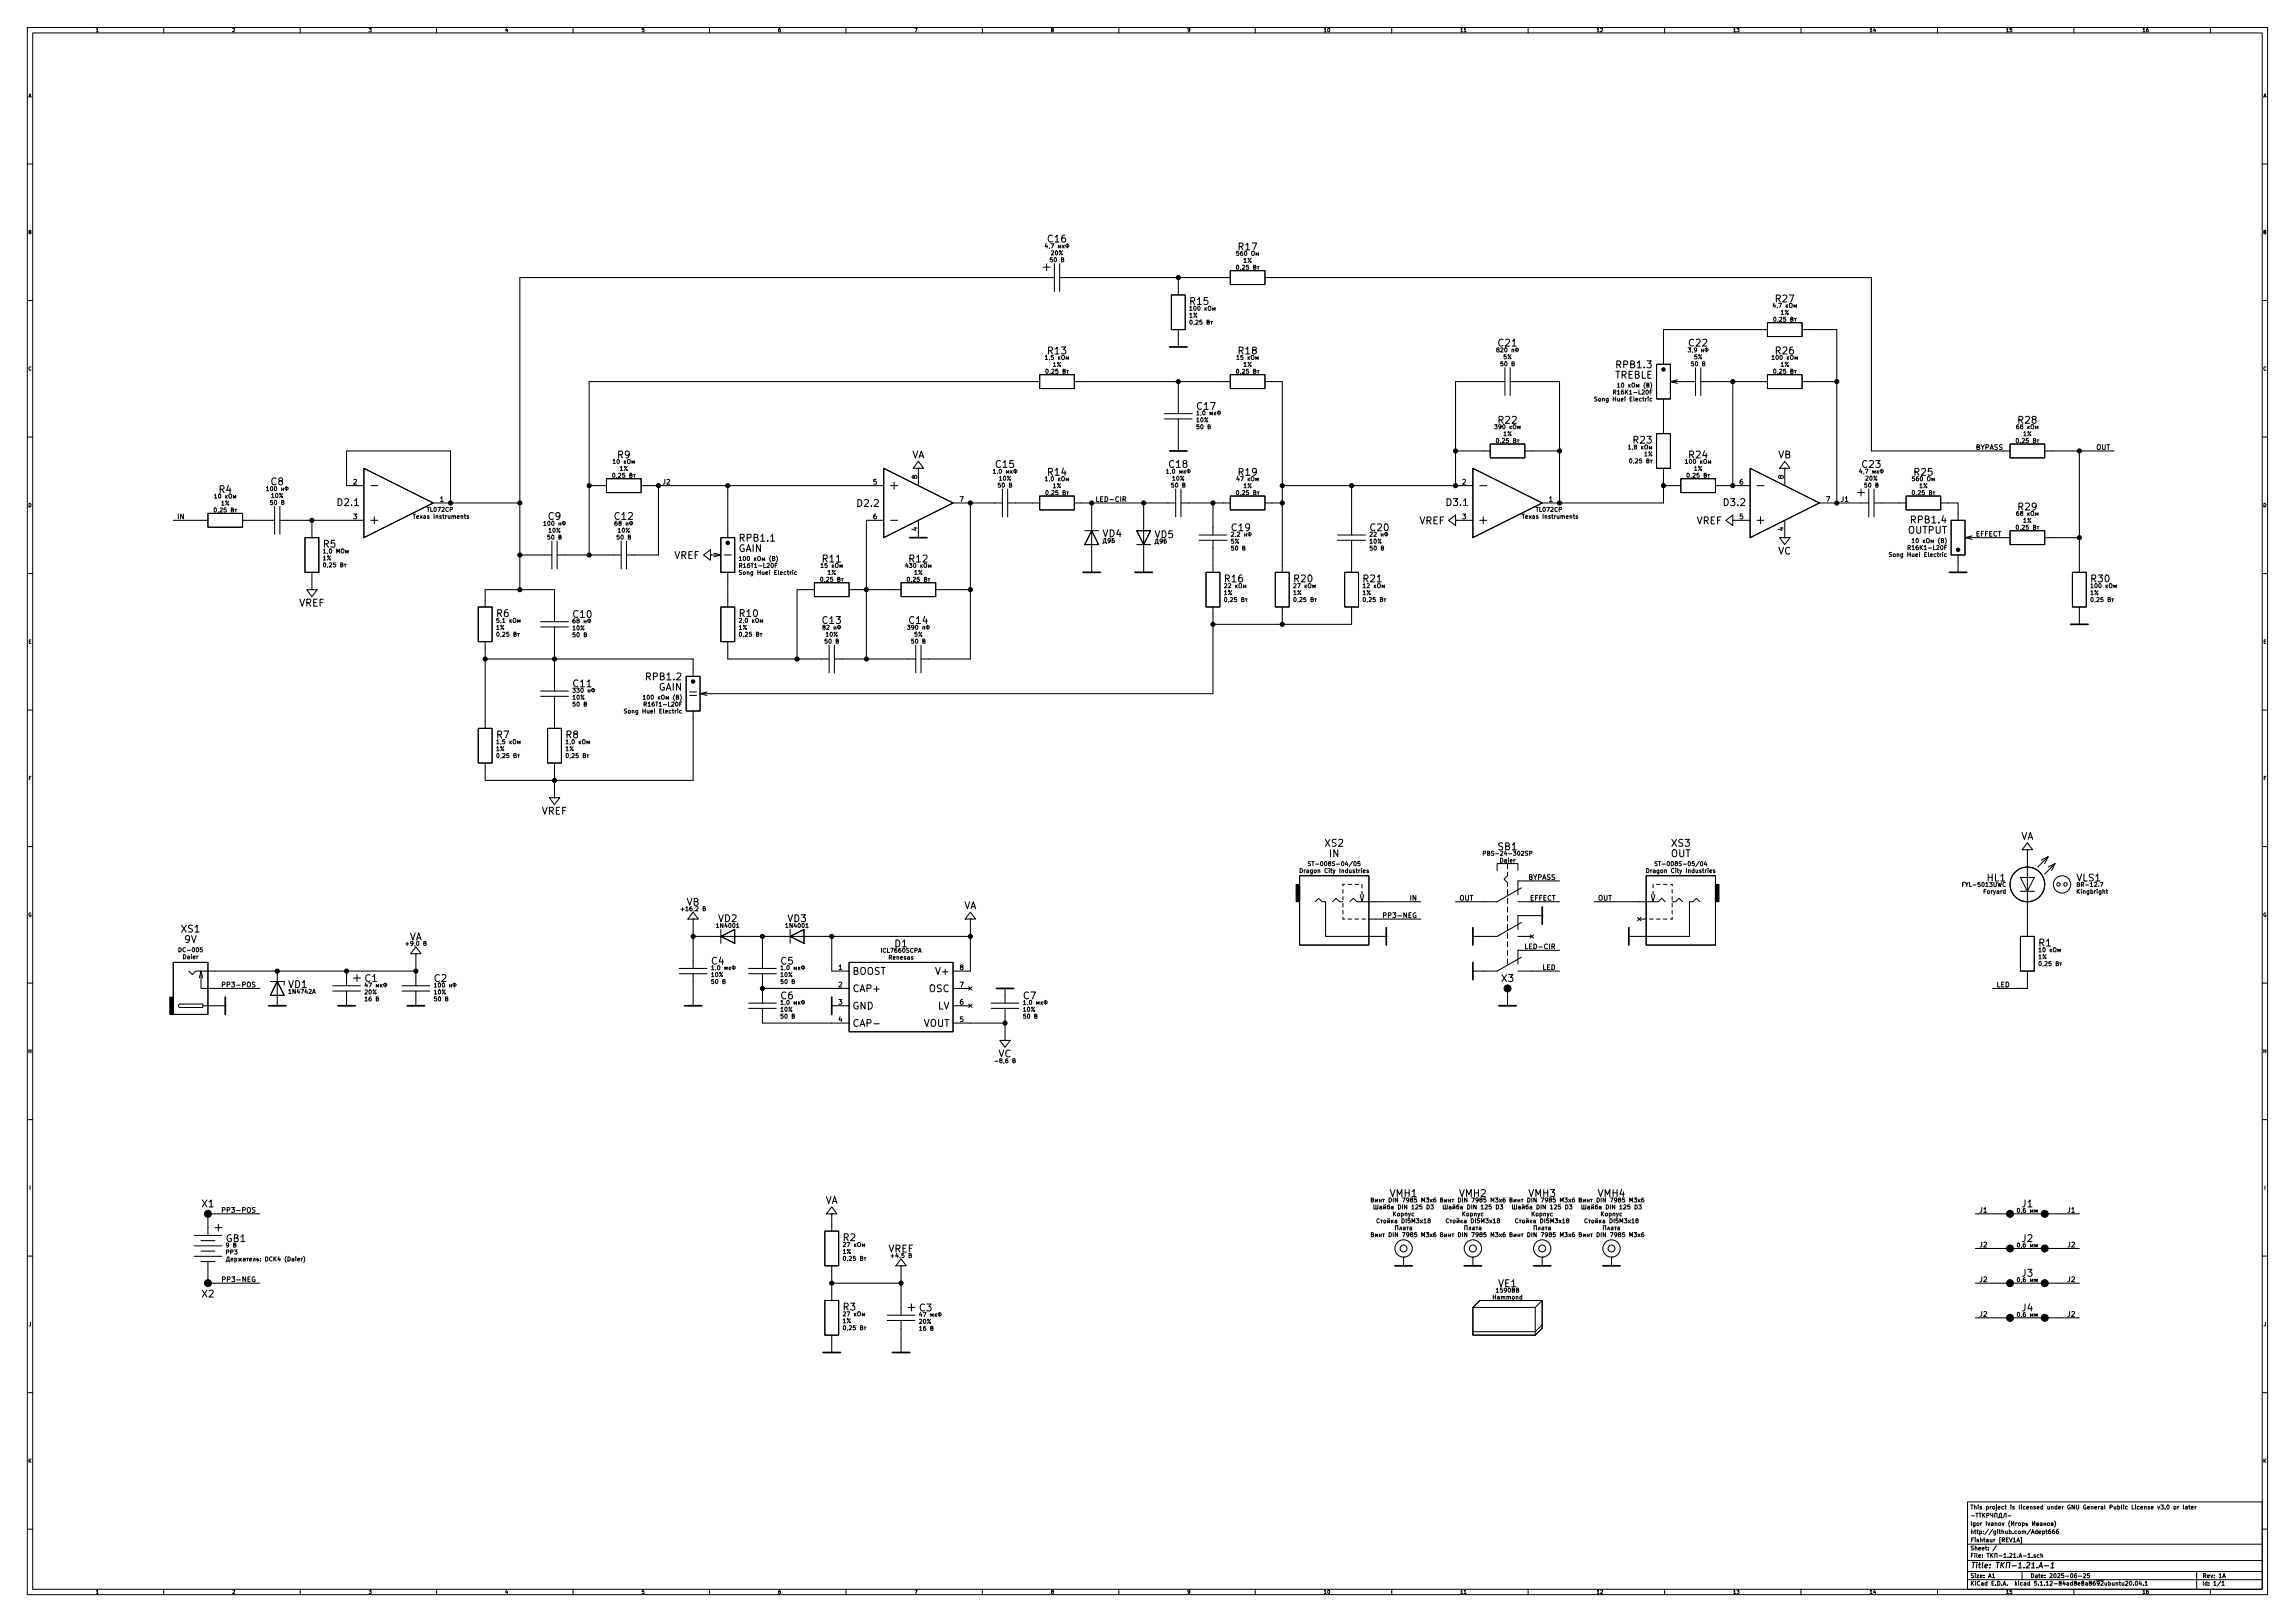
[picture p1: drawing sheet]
<svg xmlns="http://www.w3.org/2000/svg" width="841mm" height="594mm" viewBox="0 0 841 594" stroke-linecap="round" stroke-linejoin="round" font-family="sans-serif">
<defs><g id="words">
<g font-size="3.5">
<text x="384.1" y="88.8">C16</text>
<text x="454" y="91.7">R17</text>
<text x="436.2" y="111.7">R15</text>
<text x="650.8" y="110.7">R27</text>
<text x="384.1" y="129.8">R13</text>
<text x="454" y="129.8">R18</text>
<text x="549.2" y="126.9">C21</text>
<text x="619" y="126.9">C22</text>
<text x="650.8" y="129.8">R26</text>
<text x="592.6" y="134.8">RPB1.3</text>
<text x="591.7" y="138.7">TREBLE</text>
<text x="438.8" y="150.1">C17</text>
<text x="549.2" y="155.2">R22</text>
<text x="739.7" y="155.2">R28</text>
<text x="226.3" y="167.9">R9</text>
<text x="334.1" y="167.9">VA</text>
<text x="598.7" y="162.5">R23</text>
<text x="619.1" y="167.9">R24</text>
<text x="651.6" y="167.9">VB</text>
<text x="365" y="171.3">C15</text>
<text x="428.5" y="171.3">C18</text>
<text x="682.5" y="171.3">C23</text>
<text x="99.3" y="177.7">C8</text>
<text x="384.1" y="174.2">R14</text>
<text x="454" y="174.2">R19</text>
<text x="701.6" y="174.2">R25</text>
<text x="80.3" y="180.6">R4</text>
<text x="123.9" y="185.3">D2.1</text>
<text x="314.4" y="185.6">D2.2</text>
<text x="530.3" y="185.3">D3.1</text>
<text x="631.9" y="185.3">D3.2</text>
<text x="200.9" y="190.4">C9</text>
<text x="225.3" y="190.4">C12</text>
<text x="520.1" y="192">VREF</text>
<text x="621.7" y="192">VREF</text>
<text x="700.5" y="191.7">RPB1.4</text>
<text x="739.7" y="186.9">R29</text>
<text x="404.2" y="196.7">VD4</text>
<text x="423.2" y="197.1">VD5</text>
<text x="451.5" y="194.5">C19</text>
<text x="502.3" y="194.5">C20</text>
<text x="699.1" y="195.5">OUTPUT</text>
<text x="118.5" y="200.6">R5</text>
<text x="270.6" y="202.2">GAIN</text>
<text x="271.3" y="198.3">RPB1.1</text>
<text x="651.6" y="203.1">VC</text>
<text x="247" y="204.7">VREF</text>
<text x="301.6" y="206">R11</text>
<text x="333.3" y="206">R12</text>
<text x="448.9" y="213.3">R16</text>
<text x="474.3" y="213.3">R20</text>
<text x="499.7" y="213.3">R21</text>
<text x="766.4" y="213.3">R30</text>
<text x="109.6" y="222.1">VREF</text>
<text x="182" y="226">R6</text>
<text x="210.2" y="226.3">C10</text>
<text x="271.1" y="226">R10</text>
<text x="301.5" y="228.5">C13</text>
<text x="333.3" y="228.5">C14</text>
<text x="210.2" y="251.7">C11</text>
<text x="237" y="249.1">RPB1.2</text>
<text x="241.3" y="253">GAIN</text>
<text x="182" y="270.4">R7</text>
<text x="207.4" y="270.4">R8</text>
<text x="198.5" y="298.3">VREF</text>
<text x="485.6" y="310.1">XS2</text>
<text x="549" y="311.4">SB1</text>
<text x="612.6" y="310.1">XS3</text>
<text x="740.5" y="307.6">VA</text>
<text x="487.2" y="313.9">IN</text>
<text x="612.2" y="313.9">OUT</text>
<text x="728.2" y="322.8">HL1</text>
<text x="761" y="322.8">VLS1</text>
<text x="251.6" y="331.7">VB</text>
<text x="353.2" y="333">VA</text>
<text x="66.5" y="341.5">XS1</text>
<text x="263.3" y="337.7">VD2</text>
<text x="288.7" y="337.7">VD3</text>
<text x="67.7" y="345.3">9V</text>
<text x="150" y="344.4">VA</text>
<text x="327.9" y="346.9">D1</text>
<text x="747.2" y="346.6">R1</text>
<text x="260.8" y="353.3">C4</text>
<text x="286.2" y="353.3">C5</text>
<text x="133.8" y="359.6">C1</text>
<text x="159.2" y="359.6">C2</text>
<text x="312.2" y="357">BOOST</text>
<text x="343.1" y="357">V+</text>
<text x="550.3" y="359.6">X3</text>
<text x="105.7" y="361.8">VD1</text>
<text x="286.2" y="366">C6</text>
<text x="312.9" y="363.4">CAP+</text>
<text x="340.3" y="363.4">OSC</text>
<text x="375.1" y="366">C7</text>
<text x="312.4" y="369.7">GND</text>
<text x="343.6" y="369.7">LV</text>
<text x="313.3" y="376.1">CAP-</text>
<text x="338.4" y="376.1">VOUT</text>
<text x="365.8" y="387.2">VC</text>
<text x="74" y="442.2">X1</text>
<text x="302.4" y="440.9">VA</text>
<text x="509.4" y="438.4">VMH1</text>
<text x="534.8" y="438.4">VMH2</text>
<text x="560.2" y="438.4">VMH3</text>
<text x="585.6" y="438.4">VMH4</text>
<text x="741" y="442.2">J1</text>
<text x="82.9" y="454.9">GB1</text>
<text x="309" y="454.6">R2</text>
<text x="741" y="454.9">J2</text>
<text x="325.5" y="458.7">VREF</text>
<text x="741" y="467.6">J3</text>
<text x="549.1" y="471.4">VE1</text>
<text x="74" y="475.2">X2</text>
<text x="309" y="480">R3</text>
<text x="337" y="480.3">C3</text>
<text x="741" y="480.3">J4</text>
</g>
<text font-size="2.8" x="722" y="574.4">Title: -1.21.A-1</text>
<g font-size="2.5">
<text x="723.9" y="164.7">BYPASS</text>
<text x="768.2" y="164.7">OUT</text>
<text x="129.5" y="177.4">2</text>
<text x="242.6" y="177.4">J2</text>
<text x="320" y="177.4">5</text>
<text x="336.1" y="175.4" transform="rotate(-90 336.1 175.4)">8</text>
<text x="535.9" y="177.4">2</text>
<text x="637.5" y="177.4">6</text>
<text x="653.6" y="175.4" transform="rotate(-90 653.6 175.4)">8</text>
<text x="161.2" y="183.8">1</text>
<text x="351.7" y="183.8">7</text>
<text x="401.3" y="183.8">LED-CIR</text>
<text x="567.6" y="183.8">1</text>
<text x="669.2" y="183.8">7</text>
<text x="674.4" y="183.8">J1</text>
<text x="64.8" y="190.1">IN</text>
<text x="129.5" y="190.1">3</text>
<text x="320" y="190.1">6</text>
<text x="535.9" y="190.1">3</text>
<text x="637.5" y="190.1">5</text>
<text x="336.1" y="194.4" transform="rotate(-90 336.1 194.4)">4</text>
<text x="653.6" y="194.4" transform="rotate(-90 653.6 194.4)">4</text>
<text x="723.9" y="196.5">EFFECT</text>
<text x="560" y="322.2">BYPASS</text>
<text x="517" y="329.8">IN</text>
<text x="534.7" y="329.8">OUT</text>
<text x="560.6" y="329.8">EFFECT</text>
<text x="585.5" y="329.8">OUT</text>
<text x="508.6" y="336.2">PP3-NEG</text>
<text x="560.2" y="347.6">LED-CIR</text>
<text x="307.3" y="355.2">1</text>
<text x="351.7" y="355.2">8</text>
<text x="565.3" y="355.2">LED</text>
<text x="83.2" y="361.6">PP3-POS</text>
<text x="307.3" y="361.6">2</text>
<text x="351.7" y="361.6">7</text>
<text x="731.5" y="361.6">LED</text>
<text x="307.3" y="367.9">3</text>
<text x="351.7" y="367.9">6</text>
<text x="307.3" y="374.3">4</text>
<text x="351.7" y="374.3">5</text>
<text x="83.2" y="444.1">PP3-POS</text>
<text x="725.2" y="444.1">J1</text>
<text x="758" y="444.1">J1</text>
<text x="725.2" y="456.8">J2</text>
<text x="758" y="456.8">J2</text>
<text x="83.1" y="469.5">PP3-NEG</text>
<text x="725.2" y="469.5">J2</text>
<text x="758" y="469.5">J2</text>
<text x="725.2" y="482.2">J2</text>
<text x="758" y="482.2">J2</text>
</g>
<g font-size="2.1">
<text x="385.2" y="93.4">20%</text>
<text x="385.6" y="90.9">4,7</text>
<text x="455.1" y="93.6">560</text>
<text x="454.8" y="98.7">0,25</text>
<text x="455.7" y="96.2">1%</text>
<text x="438.6" y="113.8">100</text>
<text x="652.3" y="112.7">4,7</text>
<text x="435.8" y="116.3">1%</text>
<text x="437.8" y="118.8">0,25</text>
<text x="651.7" y="117.8">0,25</text>
<text x="652.5" y="115.2">1%</text>
<text x="385.6" y="131.7">1,5</text>
<text x="455.7" y="131.7">15</text>
<text x="550.4" y="129">820</text>
<text x="550.9" y="131.5">5%</text>
<text x="620.5" y="129">3,9</text>
<text x="620.8" y="131.5">5%</text>
<text x="652" y="131.7">100</text>
<text x="385" y="136.8">0,25</text>
<text x="385.8" y="134.3">1%</text>
<text x="454.8" y="136.8">0,25</text>
<text x="455.7" y="134.3">1%</text>
<text x="651.7" y="136.8">0,25</text>
<text x="652.5" y="134.3">1%</text>
<text x="595.8" y="141.9">10 (B)</text>
<text x="585.5" y="147">Song Huei Electric</text>
<text x="592.2" y="144.4">R16K1-L20F</text>
<text x="438.5" y="154.6">10%</text>
<text x="441.1" y="152.1">1,0</text>
<text x="550.4" y="157.1">390</text>
<text x="550.9" y="159.7">1%</text>
<text x="741.4" y="159.7">1%</text>
<text x="741.5" y="157.1">68</text>
<text x="550.1" y="162.2">0,25</text>
<text x="599.3" y="164.6">1,8</text>
<text x="602.5" y="167.1">1%</text>
<text x="740.6" y="162.2">0,25</text>
<text x="227.1" y="172.4">1%</text>
<text x="227.1" y="169.8">10</text>
<text x="366.5" y="173.5">1,0</text>
<text x="430" y="173.5">1,0</text>
<text x="598.9" y="169.6">0,25</text>
<text x="620.2" y="169.8">100</text>
<text x="620.8" y="172.4">1%</text>
<text x="684" y="173.5">4,7</text>
<text x="99.5" y="179.8">100</text>
<text x="226.2" y="174.9">0,25</text>
<text x="366.2" y="176">10%</text>
<text x="385.6" y="176.2">1,0</text>
<text x="385.8" y="178.7">1%</text>
<text x="429.7" y="176">10%</text>
<text x="455.7" y="178.7">1%</text>
<text x="455.7" y="176.2">47</text>
<text x="619.9" y="174.9">0,25</text>
<text x="683.7" y="176">20%</text>
<text x="702.8" y="176.2">560</text>
<text x="703.3" y="178.7">1%</text>
<text x="81" y="185.1">1%</text>
<text x="81.1" y="182.5">10</text>
<text x="99.5" y="182.3">10%</text>
<text x="385" y="181.3">0,25</text>
<text x="454.8" y="181.3">0,25</text>
<text x="702.5" y="181.3">0,25</text>
<text x="80.2" y="187.6">0,25</text>
<text x="152.3" y="190">Texas Instruments</text>
<text x="156.7" y="187.4">TL072CP</text>
<text x="558.7" y="190">Texas Instruments</text>
<text x="563.1" y="187.4">TL072CP</text>
<text x="741.4" y="191.4">1%</text>
<text x="741.5" y="188.9">68</text>
<text x="201.1" y="195">10%</text>
<text x="201.1" y="192.5">100</text>
<text x="226.5" y="195">10%</text>
<text x="227.1" y="192.5">68</text>
<text x="453.1" y="196.5">2,2</text>
<text x="503.8" y="196.5">22</text>
<text x="740.6" y="194">0,25</text>
<text x="405.8" y="198.9">9</text>
<text x="424.8" y="199.1">9</text>
<text x="451.1" y="199.1">5%</text>
<text x="502" y="199.1">10%</text>
<text x="693.4" y="203.9">Song Huei Electric</text>
<text x="700.1" y="201.4">R16K1-L20F</text>
<text x="703.8" y="198.9">10 (B)</text>
<text x="118.3" y="205.2">1%</text>
<text x="120.3" y="207.7">0,25</text>
<text x="271.8" y="207.9">R16T1-L20F</text>
<text x="274.1" y="205.4">100 (B)</text>
<text x="303.3" y="207.9">15</text>
<text x="334.5" y="207.9">430</text>
<text x="272" y="210.5">Song Huei Electric</text>
<text x="302.4" y="213">0,25</text>
<text x="303.3" y="210.5">1%</text>
<text x="334.2" y="213">0,25</text>
<text x="335" y="210.5">1%</text>
<text x="451.2" y="215.4">22</text>
<text x="476.6" y="215.4">27</text>
<text x="502" y="215.4">12</text>
<text x="768.8" y="215.4">100</text>
<text x="448.5" y="217.9">1%</text>
<text x="450.5" y="220.4">0,25</text>
<text x="473.9" y="217.9">1%</text>
<text x="475.9" y="220.4">0,25</text>
<text x="499.3" y="217.9">1%</text>
<text x="501.3" y="220.4">0,25</text>
<text x="766" y="217.9">1%</text>
<text x="768" y="220.4">0,25</text>
<text x="181.8" y="230.6">1%</text>
<text x="183.8" y="233.1">0,25</text>
<text x="184.6" y="228.1">5,1</text>
<text x="209.9" y="230.8">10%</text>
<text x="211.7" y="228.3">68</text>
<text x="270.7" y="230.6">1%</text>
<text x="272.7" y="233.1">0,25</text>
<text x="273.5" y="228.1">2,0</text>
<text x="302.7" y="233.1">10%</text>
<text x="303.3" y="230.6">82</text>
<text x="334.5" y="230.6">390</text>
<text x="335" y="233.1">5%</text>
<text x="209.9" y="256.2">10%</text>
<text x="211.9" y="253.7">330</text>
<text x="238.9" y="256.2">100 (B)</text>
<text x="229.9" y="261.3">Song Huei Electric</text>
<text x="236.9" y="258.7">R16T1-L20F</text>
<text x="181.8" y="275.1">1%</text>
<text x="184.6" y="272.5">1,5</text>
<text x="207.2" y="275.1">1%</text>
<text x="210" y="272.5">1,0</text>
<text x="183.8" y="277.6">0,25</text>
<text x="209.2" y="277.6">0,25</text>
<text x="481.7" y="317.2">ST-008S-04/05</text>
<text x="545.2" y="313.4">PBS-24-302SP</text>
<text x="549.8" y="315.9">Daier</text>
<text x="608.8" y="317.2">ST-008S-05/04</text>
<text x="477.6" y="319.7">Dragon City Industries</text>
<text x="604.6" y="319.7">Dragon City Industries</text>
<text x="719.8" y="324.8">FYL-5013UWC</text>
<text x="727" y="327.3">Foryard</text>
<text x="761.3" y="327.3">Kingbright</text>
<text x="761.9" y="324.8">BR-12.7</text>
<text x="251" y="333.7">+16,2</text>
<text x="263" y="339.8">1N4001</text>
<text x="288.4" y="339.8">1N4001</text>
<text x="150" y="346.4">+9,0</text>
<text x="66.2" y="348.7">DC-005</text>
<text x="67.2" y="351.3">Daier</text>
<text x="323.2" y="348.9">ICL7660SCPA</text>
<text x="325.8" y="351.5">Renesas</text>
<text x="747" y="351.3">1%</text>
<text x="748.9" y="353.8">0,25</text>
<text x="749.7" y="348.7">10</text>
<text x="260.7" y="357.8">10%</text>
<text x="263.3" y="355.3">1,0</text>
<text x="286.1" y="357.8">10%</text>
<text x="288.7" y="355.3">1,0</text>
<text x="106.1" y="364">1N4742A</text>
<text x="133.7" y="364.2">20%</text>
<text x="136.2" y="361.6">47</text>
<text x="159.1" y="364.2">10%</text>
<text x="161.1" y="361.6">100</text>
<text x="286.1" y="370.5">10%</text>
<text x="288.7" y="368">1,0</text>
<text x="375" y="370.5">10%</text>
<text x="377.6" y="368">1,0</text>
<text x="366.2" y="389.4">-8,6</text>
<text x="507.2" y="440.4">DIN 7985 M3x6</text>
<text x="509.1" y="442.9">DIN 125 D3</text>
<text x="532.6" y="440.4">DIN 7985 M3x6</text>
<text x="534.5" y="442.9">DIN 125 D3</text>
<text x="558" y="440.4">DIN 7985 M3x6</text>
<text x="559.9" y="442.9">DIN 125 D3</text>
<text x="583.4" y="440.4">DIN 7985 M3x6</text>
<text x="585.3" y="442.9">DIN 125 D3</text>
<text x="509.8" y="448">DI5M3x18</text>
<text x="535.2" y="448">DI5M3x18</text>
<text x="560.6" y="448">DI5M3x18</text>
<text x="586" y="448">DI5M3x18</text>
<text x="741.2" y="444.2">0,6</text>
<text x="507.2" y="453.1">DIN 7985 M3x6</text>
<text x="532.6" y="453.1">DIN 7985 M3x6</text>
<text x="558" y="453.1">DIN 7985 M3x6</text>
<text x="583.4" y="453.1">DIN 7985 M3x6</text>
<text x="82.9" y="459.4">PP3</text>
<text x="90.2" y="461.9">: DCK4 (Daier)</text>
<text x="308.8" y="459.2">1%</text>
<text x="310.8" y="461.7">0,25</text>
<text x="311.5" y="456.7">27</text>
<text x="327.8" y="460.7">+4,5</text>
<text x="741.2" y="456.9">0,6</text>
<text x="548.6" y="473.4">1590BB</text>
<text x="741.2" y="469.6">0,6</text>
<text x="547.3" y="475.9">Hammond</text>
<text x="308.8" y="484.6">1%</text>
<text x="311.5" y="482.1">27</text>
<text x="336.9" y="484.8">20%</text>
<text x="741.2" y="482.3">0,6</text>
<text x="310.8" y="487.1">0,25</text>
<text x="722" y="552.8">This project is licensed under GNU General Public License v3.0 or later</text>
<text x="722" y="561.8">http://github.com/Adept666</text>
<text x="722" y="558.8">Igor Ivanov ( )</text>
<text x="722" y="567.8">Sheet: /</text>
<text x="722" y="564.8">Fishtaur [REV1A]</text>
<text x="722" y="570.5">File: -1.21.A-1.sch</text>
<text x="722" y="580.7">KiCad E.D.A. kicad 5.1.12-84ad8e8a8692ubuntu20.04.1</text>
<text x="722" y="577.9">Size: A1</text>
<text x="744" y="577.9">Date: 2025-06-25</text>
<text x="807" y="577.9">Rev: 1A</text>
<text x="807" y="580.7">Id: 1/1</text>
</g>
<g font-size="1.8">
<text x="35" y="11.7">1</text>
<text x="85" y="11.7">2</text>
<text x="135" y="11.7">3</text>
<text x="185" y="11.7">4</text>
<text x="235" y="11.7">5</text>
<text x="285" y="11.7">6</text>
<text x="335" y="11.7">7</text>
<text x="385" y="11.7">8</text>
<text x="435" y="11.7">9</text>
<text x="485" y="11.7">10</text>
<text x="535" y="11.7">11</text>
<text x="585" y="11.7">12</text>
<text x="635" y="11.7">13</text>
<text x="685" y="11.7">14</text>
<text x="735" y="11.7">15</text>
<text x="785" y="11.7">16</text>
<text x="10.4" y="35.7">A</text>
<text x="829.4" y="35.7">A</text>
<text x="10.4" y="85.7">B</text>
<text x="829.4" y="85.7">B</text>
<text x="10.4" y="135.7">C</text>
<text x="829.4" y="135.7">C</text>
<text x="10.4" y="185.7">D</text>
<text x="829.4" y="185.7">D</text>
<text x="10.4" y="235.7">E</text>
<text x="829.4" y="235.7">E</text>
<text x="10.5" y="285.7">F</text>
<text x="829.5" y="285.7">F</text>
<text x="10.3" y="335.7">G</text>
<text x="829.3" y="335.7">G</text>
<text x="10.4" y="385.7">H</text>
<text x="829.4" y="385.7">H</text>
<text x="10.7" y="435.7">I</text>
<text x="829.7" y="435.7">I</text>
<text x="10.5" y="485.7">J</text>
<text x="829.5" y="485.7">J</text>
<text x="10.4" y="535.7">K</text>
<text x="829.4" y="535.7">K</text>
<text x="35" y="583.7">1</text>
<text x="85" y="583.7">2</text>
<text x="135" y="583.7">3</text>
<text x="185" y="583.7">4</text>
<text x="235" y="583.7">5</text>
<text x="285" y="583.7">6</text>
<text x="335" y="583.7">7</text>
<text x="385" y="583.7">8</text>
<text x="435" y="583.7">9</text>
<text x="485" y="583.7">10</text>
<text x="535" y="583.7">11</text>
<text x="585" y="583.7">12</text>
<text x="635" y="583.7">13</text>
<text x="685" y="583.7">14</text>
<text x="735" y="583.7">15</text>
<text x="785" y="583.7">16</text>
</g>
</g></defs>
<g fill="none" stroke="#000" stroke-width=".37">
<path d="M10 10.1h821v574h-821zM12 12.1h817v570h-817zM60 10.1v2M110 10.1v2M160 10.1v2M210 10.1v2M260 10.1v2M310 10.1v2M360 10.1v2M410 10.1v2M460 10.1v2M510 10.1v2"/>
<path d="M536.5 11.7h.8M560 10.1v2M610 10.1v2M660 10.1v2M710 10.1v2M760 10.1v2M810 10.1v2M10 60.1h2M829 60.1h2M383.4 89.2l-.4 1.1h.9M383.7 89.8v1M384.6 90.8l-.1 .2"/>
<path d="M385.6 94.4h-.7l-.1 .7 .8-.1v.8h-.8M386.4 94.5l.2-.1a.74 .74 0 0 1 .6 .8 .74 .74 0 0 1-.7 .6l-.2-.5zM389 95.1l.6-.1 .1-.5-.7-.1v1.5h.6l.2-.5-.3-.3M389.5 89.8v1M389.6 90.2l.4 .6M390 89.8l-.5 .6M391.1 89.3v1.5M453.2 97.3l.2-.2a.74 .74 0 0 1 .6 .8 .74 .74 0 0 1-.7 .7l-.2-.5zM453.9 92h-.7l-.1 .8 .7-.1 .1 .7h-.8M458.7 92.2l.3-.2 .6 .2 .1 .9-.4 .5-.6-.3zM459.4 97.8l.7-.1v-.4l-.7-.2v1.6h.6l.3-.6-.4-.3M460.3 93.6v-1l.5 .7 .4-.7v1"/>
<path d="M460.7 97.6h.7M461.1 97.6v1.1M10 110.1h2M436 112.6l.4-.4v1.5M436 113.7h.9M436.2 117.4l.2-.2a.74 .74 0 0 1 .5 .8 .74 .74 0 0 1-.7 .7l-.2-.5zM437.6 112.3l.2-.1a.74 .74 0 0 1 .6 .8 .74 .74 0 0 1-.7 .6l-.3-.5zM442.3 118l.8-.2v-.4l-.8-.2v1.6h.6l.3-.5-.4-.3M442.8 112.4l.3-.2 .6 .2 .1 .8-.4 .5-.6-.2zM443.6 117.8h.8M444 117.8v1M444.4 113.7v-1l.5 .8 .4-.8v1"/>
<path d="M650.1 111l-.4 1.1h1M650.1 116.3l.2-.1a.74 .74 0 0 1 .5 .8 .74 .74 0 0 1-.6 .6l-.3-.5zM650.4 111.6v1M651.3 112.5l-.1 .3M656 111.2l.7 .1 .1 .8-.4 .5-.6-.2zM656.3 116.9l.7-.1v-.5l-.7-.1v1.5h.5l.3-.5-.3-.3M657.4 112.6v-1l.5 .8 .4-.8v1M657.6 116.7h.7M657.9 116.7v1M829 110.1h2M383 130.6l.5-.5v1.6M383 131.7h.9"/>
<path d="M383.4 135.4l.2-.2a.74 .74 0 0 1 .5 .8 .74 .74 0 0 1-.6 .7l-.3-.5zM384.6 131.6l-.1 .3M389.1 130.3l.3-.2 .6 .2 .1 .9-.4 .5-.6-.3zM389.6 135.9l.7-.1v-.4l-.7-.2v1.6h.5l.3-.6-.3-.3M390.7 131.7v-1l.5 .7 .4-.7v1M390.9 135.7h.7M391.2 135.7v1.1M453.2 130.6l.5-.5v1.6M453.2 135.4l.2-.2a.74 .74 0 0 1 .6 .8 .74 .74 0 0 1-.7 .7l-.2-.5zM453.2 131.7h.9M455.5 130.1h-.7l-.1 .8 .7-.1 .1 .7h-.8M458.6 130.3l.3-.2 .6 .2-.2 1.3-.7-.2z"/>
<path d="M459.4 135.9l.7-.1v-.4l-.7-.2v1.6h.6l.3-.6-.4-.3M460.2 131.7v-1l.4 .7 .5-.7v1M460.7 135.7h.7M461.1 135.7v1.1M548.8 128l-.3-.2 .3-.4 .5 .1v.4a.6 .6 0 0 0-.7 .2 .6 .6 0 0 0 0 .8l.7-.1 .1-.5-.3-.3M550.7 132.5h-.7l-.1 .7 .8-.1v.8h-.8M551.5 132.6l.2-.1a.74 .74 0 0 1 .6 .8 .74 .74 0 0 1-.7 .6l-.2-.5zM554.1 128.9v-1h.6v1M554.1 133.2l.6-.1 .1-.5-.7-.1v1.5h.6l.2-.5-.3-.3M555.9 127.4v1.5M618.6 127.4h1l-.6 .6 .5 .1v.7h-.9M620.6 132.5h-.7l-.1 .7 .7-.1 .1 .8h-.8"/>
<path d="M621.4 132.6l.2-.1a.74 .74 0 0 1 .5 .8 .74 .74 0 0 1-.6 .6l-.3-.5zM623.6 128.4h.6M623.9 133.2l.7-.1v-.5l-.7-.1v1.5h.6l.3-.5-.4-.3M624.2 127.9v1M625.4 127.4v1.5M649.4 130.6l.4-.5v1.6M649.4 131.7h.8M650.1 135.4l.2-.2a.74 .74 0 0 1 .5 .8 .74 .74 0 0 1-.6 .7l-.3-.5zM651 130.3l.2-.2a.74 .74 0 0 1 .5 .8 .74 .74 0 0 1-.7 .7l-.2-.5zM656.2 130.3l.3-.2 .5 .2 .1 .9-.3 .5-.6-.3zM656.3 135.9l.7-.1v-.4l-.7-.2v1.6h.5l.3-.6-.3-.3M657.6 135.7h.7"/>
<path d="M657.8 131.7v-1l.4 .7 .4-.7v1M657.9 135.7v1.1M438.6 150.9l.4-.4v1.5M438.6 152h.8M439.3 155.5h-.7v.8l.7-.1v.7h-.7M440.1 151.9l-.1 .3M440.2 155.7l.2-.2a.74 .74 0 0 1 .5 .8 .74 .74 0 0 1-.7 .7l-.2-.5zM442.7 156.3l.7-.1v-.5l-.7-.2v1.6h.6l.3-.5-.4-.3M445 151v1M445.2 151.4l.4 .6M445.6 151l-.6 .6M446.7 150.5v1.5"/>
<path d="M547.7 155.5h.9l-.5 .6 .5 .2v.6h-.9M550.1 156.2l-.3 .3-.4-.1-.1-.7 .5-.2 .3 .3-.1 .9-.6 .4M554.6 155.7l.3-.2 .5 .2 .1 .9-.3 .5-.6-.3zM556.2 157.1v-1l.4 .7 .4-.7v1M585.2 145.5h-.7v.5a.63 .63 0 0 1 .7 .8h-.8M591.3 143.6h.7l.1-.6-.8-.2v1.6M592.7 140.7l.5-.4v1.5M592.7 141.8h.9M594.3 140.4l.2-.1a.74 .74 0 0 1 .6 .8 .74 .74 0 0 1-.7 .7l-.2-.6zM602.9 140.1l-.1 .1a1.8 1.8 0 0 0 .1 2.2M603.5 141l.6-.1 .1-.5-.7-.1v1.5h.6l.2-.5-.3-.3M604 145.4v.1"/>
<path d="M604 145.9v1M604.7 143.6h.5M604.9 140.1v.1a1.8 1.8 0 0 1 0 2.2M605.3 146l-.4-.1-.3 .3 .2 .6h.5M605.4 142.8h-.7v1.6M739.7 155.5l-.5 .2-.2 1.1 .3 .3 .5-.2-.1-.7-.7 .2M740.7 156.2l-.3-.3 .3-.4 .5 .1v.5a.6 .6 0 0 0-.6 .2 .6 .6 0 0 0 0 .7l.6-.1 .1-.4-.3-.3M744.3 155.7l.4-.2 .5 .2-.1 1.3-.8-.2zM745.9 157.1v-1l.5 .7 .4-.7v1M10 160.1h2M97.6 178.6l.5-.4v1.5M97.6 179.7h.9"/>
<path d="M103.2 179.2h.7M103.9 178.7v1M105 178.2v1.5M224.6 168.7l.5-.5v1.6M224.6 173.5l.2-.2a.74 .74 0 0 1 .6 .8 .74 .74 0 0 1-.7 .7l-.2-.5zM224.6 169.8h.9M226.2 168.4l.2-.2a.74 .74 0 0 1 .6 .8 .74 .74 0 0 1-.7 .7l-.2-.5zM230 168.4l.3-.2 .6 .2-.2 1.3-.7-.2zM230.8 174l.7-.1v-.4l-.7-.2v1.6h.6l.3-.6-.4-.3M231.6 169.8v-1l.4 .7 .5-.7v1M232.1 173.8h.7M232.5 173.8v1.1"/>
<path d="M364 172.3l.4-.4v1.5M364 173.4h.8M365.5 173.3l-.1 .3M366.6 176.9h-.7l-.1 .7h.7l.1 .7h-.8M367.4 177.1l.2-.2a.74 .74 0 0 1 .5 .8 .74 .74 0 0 1-.6 .7l-.3-.5zM369.9 177.6h.7v-.5l-.7-.2v1.6h.6l.3-.6-.4-.3M370.4 172.4v1M370.6 172.8l.4 .6M371 172.4l-.6 .5M372.1 171.9v1.5M383 175l.5-.4v1.5M383 176.1h.9"/>
<path d="M383.4 179.8l.2-.1a.74 .74 0 0 1 .5 .8 .74 .74 0 0 1-.6 .6l-.3-.5zM384.6 176l-.1 .3M389.3 174.7l.7 .1 .1 .8-.4 .5-.6-.2zM390.7 176.1v-1l.5 .8 .4-.8v1M427.5 172.3l.4-.4v1.5M427.5 173.4h.8M429 173.3l-.1 .3M430.1 176.9h-.7l-.1 .7h.7l.1 .7h-.8M430.9 177.1l.2-.2a.74 .74 0 0 1 .5 .8 .74 .74 0 0 1-.6 .7l-.3-.5zM433.4 177.6h.7v-.5l-.7-.2v1.6h.6l.3-.6-.4-.3M433.9 172.4v1M434.1 172.8l.4 .6"/>
<path d="M434.5 172.4l-.6 .5M435.6 171.9v1.5M453.2 179.8l.2-.1a.74 .74 0 0 1 .6 .8 .74 .74 0 0 1-.7 .6l-.2-.5zM453.6 174.5l-.4 1.1h1M453.9 175.1v1M454.6 174.6h1l-.6 1.5M458.6 174.8l.3-.2 .6 .2-.2 1.2-.7-.1zM460.2 176.1v-1l.4 .8 .5-.8v1M548.5 160.8l.2-.2a.74 .74 0 0 1 .5 .8 .74 .74 0 0 1-.6 .7l-.3-.5zM554.7 161.3l.7-.1v-.4l-.7-.2v1.6h.5l.3-.6-.3-.3M556 161.1h.7M556.3 161.1v1.1"/>
<path d="M596.7 163.4l.5-.4v1.5M596.7 164.5h.9M597.3 168.2l.2-.2a.74 .74 0 0 1 .6 .8 .74 .74 0 0 1-.7 .7l-.2-.5zM598.3 164.4l-.1 .3M602.8 163.2l.3-.2 .6 .2 .1 .8-.4 .5-.6-.2zM603.5 168.8l.7-.2v-.4l-.7-.2v1.6h.6l.2-.5-.3-.3M604.4 164.5v-1l.5 .8 .4-.8v1M604.8 168.6h.7M605.1 168.6v1M617.6 168.7l.4-.5v1.6M617.6 169.8h.9M618.3 173.5l.2-.2a.74 .74 0 0 1 .6 .8 .74 .74 0 0 1-.7 .7l-.2-.5z"/>
<path d="M619.2 168.4l.2-.2a.74 .74 0 0 1 .6 .8 .74 .74 0 0 1-.7 .7l-.3-.5zM624.4 168.4l.3-.2 .6 .2 .1 .9-.4 .5-.6-.3zM624.5 174l.7-.1v-.4l-.7-.2v1.6h.6l.3-.6-.4-.3M625.8 173.8h.7M626 169.8v-1l.5 .7 .4-.7v1M626.2 173.8v1.1M681.8 171.8l-.3 1.1h.9M682.2 172.4v1M683 173.3l-.1 .3M684.1 176.9h-.7l-.1 .7h.7l.1 .7h-.8M684.9 177.1l.2-.2a.74 .74 0 0 1 .5 .8 .74 .74 0 0 1-.6 .7l-.3-.5zM687.4 177.6h.7v-.5l-.7-.2v1.6h.6l.3-.6-.4-.3"/>
<path d="M687.9 172.4v1M688.1 172.8l.4 .6M688.5 172.4l-.6 .5M689.6 171.9v1.5M700.9 179.8l.2-.1a.74 .74 0 0 1 .5 .8 .74 .74 0 0 1-.6 .6l-.3-.5zM701.6 174.6h-.8v.7l.7-.1 .1 .8h-.8M706.4 174.8l.3-.2 .5 .2 .1 .8-.4 .5-.5-.2zM707.9 176.1v-1l.5 .8 .4-.8v1M739 160.8l.2-.2a.74 .74 0 0 1 .5 .8 .74 .74 0 0 1-.6 .7l-.3-.5zM745.2 161.3l.7-.1v-.4l-.7-.2v1.6h.5l.3-.6-.3-.3M746.5 161.1h.7M746.8 161.1v1.1"/>
<path d="M829 160.1h2M78.6 181.4l.4-.5v1.6M78.6 186.2l.2-.2a.74 .74 0 0 1 .5 .8 .74 .74 0 0 1-.6 .7l-.3-.5zM78.6 182.5h.9M80.2 181.1l.2-.2a.74 .74 0 0 1 .5 .8 .74 .74 0 0 1-.6 .7l-.3-.5zM83.9 181.1l.4-.2 .5 .2-.1 1.3-.8-.2zM84.8 186.7l.7-.1v-.4l-.7-.2v1.6h.5l.3-.6-.3-.3M85.5 182.5v-1l.5 .7 .4-.7v1M86.1 186.5h.7M86.4 186.5v1.1M99.9 183.3h-.7l-.1 .7 .7-.1 .1 .8h-.8M100.7 183.4l.2-.1a.74 .74 0 0 1 .5 .8 .74 .74 0 0 1-.6 .6l-.3-.5z"/>
<path d="M103.2 184l.7-.1v-.5l-.7-.1v1.5h.6l.3-.5-.4-.3M151.4 188.4h.9M170.1 188.9h.6M170.3 188.4v1.3l.4 .2M171.7 188.9l-.6 .2 .6 .4v.3h-.6M199.2 191.3l.5-.4v1.5M199.2 192.4h.9M201.5 196h-.7l-.1 .7 .7-.1 .1 .8h-.8M202.3 196.1l.2-.1a.74 .74 0 0 1 .5 .8 .74 .74 0 0 1-.6 .6l-.3-.5zM204.8 196.7l.7-.1v-.5l-.7-.1v1.5h.6l.3-.5-.4-.3M204.8 191.9h.7M205.5 191.4v1"/>
<path d="M206.6 190.9v1.5M226.1 190.9l-.7 .4-.1 .8 .3 .3 .5-.1v-.8l-.8 .3M226.9 196h-.7l-.1 .7 .7-.1 .1 .8h-.8M227.7 196.1l.2-.1a.74 .74 0 0 1 .5 .8 .74 .74 0 0 1-.6 .6l-.3-.5zM229.5 191.9h.6M230.1 191.4v1M230.2 196.7l.7-.1v-.5l-.7-.1v1.5h.6l.3-.5-.4-.3M231.3 190.9v1.5M389.6 180.4l.7-.1v-.5l-.7-.1v1.5h.5l.3-.5-.3-.3M390.9 180.2h.7M391.2 180.2v1M404.2 199.1v-.3h1.3v.3"/>
<path d="M404.4 198.8l.2-1.3 .3-.2h.3v1.5M408.3 197.3h-.8v1.5l.7-.1 .1-.7-.8-.2M411.5 182.9l.9-.1 .1-.7-1-.2v1.8M412 182.9l.5 .8M423.2 199.3v-.3h1.4v.3M423.5 199l.1-1.3 .3-.2h.4v1.5M427.3 197.5h-.7v1.5l.6-.1 .2-.7-.8-.2M451.3 195l.5-.1 .3 .4-.9 1.1h.9M452 200h-.7v.7l.7-.1v.8h-.7M456.1 195.9h.7M456.8 195.4v1M457.9 194.9v1.5"/>
<path d="M459.4 180.4l.7-.1v-.5l-.7-.1v1.5h.6l.3-.5-.4-.3M460.7 180.2h.7M461.1 180.2v1M502 195l.6-.1 .3 .4-.9 1.1h.9M502.8 200h-.7v.7l.7-.1v.8h-.7M506.2 195.9h.6M506.8 195.4v1M508 194.9v1.5M557.8 188.4h.9M576.5 188.9h.6M576.7 188.4v1.3l.4 .2M578.1 188.9l-.6 .2 .6 .4v.3h-.6"/>
<path d="M700.7 197.7l.4-.4v1.5M700.7 198.8h.8M702.3 197.4l.2-.1a.74 .74 0 0 1 .5 .7 .74 .74 0 0 1-.6 .7l-.3-.5zM707.1 180.4l.7-.1v-.5l-.7-.1v1.5h.5l.3-.5-.3-.3M708.4 180.2h.7M708.7 180.2v1M710.8 197v.1a1.8 1.8 0 0 0 0 2.3M711.4 198l.7-.1v-.5l-.7-.1v1.5h.6l.3-.5-.4-.3M712.8 197l.1 .1a1.8 1.8 0 0 1-.1 2.3M713.4 199.8h-.8v1.5M739 192.5l.2-.1a.74 .74 0 0 1 .5 .8 .74 .74 0 0 1-.6 .6l-.3-.5zM739.7 187.3l-.5 .1-.2 1.1 .3 .3 .5-.1-.1-.8-.7 .3"/>
<path d="M740.7 187.9l-.3-.2 .3-.4 .5 .1v.4a.6 .6 0 0 0-.6 .2 .6 .6 0 0 0 0 .7h.6l.1-.5-.3-.3M744.3 187.5l.4-.2 .5 .2-.1 1.2-.8-.1zM745.2 193.1l.7-.1v-.5l-.7-.1v1.5h.5l.3-.5-.3-.3M745.9 188.8v-1l.5 .8 .4-.8v1M746.5 192.9h.7M746.8 192.9v1M10 210.1h2M118.5 201.5l.4-.4v1.5M118.5 202.6h.9M118.7 206.3l.2-.2a.74 .74 0 0 1 .5 .8 .74 .74 0 0 1-.7 .7l-.2-.5zM120.1 202.5l-.1 .3M120.8 201.2l.3-.1a.74 .74 0 0 1 .5 .8 .74 .74 0 0 1-.7 .6l-.2-.5z"/>
<path d="M123.4 202.6v-1.5l.5 1.1 .5-1.1v1.5M124.8 206.9l.8-.2v-.4l-.8-.2v1.6h.6l.3-.5-.4-.3M125.2 201.1l.8 .2 .1 .8-.4 .5-.6-.2zM126.1 206.7h.8M126.5 206.7v1M126.7 202.6v-1l.5 .8 .4-.8v1M270.9 204.2l.4-.4v1.5M270.9 205.3h.9M271 207.1h.7l.1-.6-.8-.2v1.6M271.8 209h-.8v.5a.63 .63 0 0 1 .7 .8h-.8M272.5 203.9l.2-.1a.74 .74 0 0 1 .6 .8 .74 .74 0 0 1-.7 .7zM282.5 203.6a1.7 1.7 0 0 0 0 2.3"/>
<path d="M283.1 204.5l.7-.1v-.5l-.7-.1v1.5h.6l.3-.5-.4-.3M284 207.1h.6M284.5 203.6l.1 .1a1.8 1.8 0 0 1-.1 2.2M284.8 206.3h-.8v1.6M290.5 208.9v.1M290.5 209.4v1M291.9 209.5l-.5-.1-.2 .3 .1 .6h.6M300.8 206.8l.5-.5v1.6M300.8 211.6l.2-.2a.74 .74 0 0 1 .6 .8 .74 .74 0 0 1-.7 .7l-.2-.5zM300.8 207.9h.9M303.1 206.3h-.7l-.1 .8 .7-.1 .1 .7h-.8M306.2 206.5l.3-.2 .6 .2-.2 1.3-.7-.2z"/>
<path d="M307 212.1l.7-.1v-.4l-.7-.2v1.6h.6l.3-.6-.4-.3M307.8 207.9v-1l.4 .7 .5-.7v1M308.3 211.9h.7M308.7 211.9v1.1M332.2 206.3l-.3 1.1h.9M332.6 211.6l.2-.2a.74 .74 0 0 1 .5 .8 .74 .74 0 0 1-.6 .7l-.3-.5zM332.6 206.9v1M333.2 206.3h1l-.5 .6 .4 .2v.6h-.9M338.7 206.5l.3-.2 .5 .2 .1 .9-.3 .5-.6-.3zM338.8 212.1l.7-.1v-.4l-.7-.2v1.6h.5l.3-.6-.3-.3M340.1 211.9h.7M340.3 207.9v-1l.4 .7 .4-.7v1"/>
<path d="M340.4 211.9v1.1M448.7 213.9l.6-.1 .3 .4-1 1.1h1M448.9 219l.2-.2a.74 .74 0 0 1 .5 .8 .74 .74 0 0 1-.7 .7l-.2-.5zM450.2 213.9l.5-.1 .3 .4-.9 1.1h.9M452.9 200.1l.2-.1a.74 .74 0 0 1 .5 .8 .74 .74 0 0 1-.7 .6l-.2-.5zM454.1 214l.3-.2 .6 .2-.2 1.2-.7-.1zM455 219.6l.8-.2v-.4l-.8-.2v1.6h.6l.3-.5-.4-.3M455.4 200.7l.7-.1v-.5l-.7-.1v1.5h.6l.3-.5-.4-.3M455.7 215.3v-1l.4 .8 .4-.8v1M456.3 219.4h.8M456.7 219.4v1M474.1 213.9l.6-.1 .3 .4-1 1.1h1"/>
<path d="M474.3 219l.2-.2a.74 .74 0 0 1 .5 .8 .74 .74 0 0 1-.7 .7l-.2-.5zM475.5 213.8h1l-.7 1.5M479.5 214l.3-.2 .6 .2-.2 1.2-.7-.1zM480.4 219.6l.8-.2v-.4l-.8-.2v1.6h.6l.3-.5-.4-.3M481.1 215.3v-1l.4 .8 .4-.8v1M481.7 219.4h.8M482.1 219.4v1M499.5 214.2l.4-.4v1.5M499.5 215.3h.9M499.7 219l.2-.2a.74 .74 0 0 1 .5 .8 .74 .74 0 0 1-.7 .7l-.2-.5zM501 213.9l.5-.1 .3 .4-.9 1.1h.9M503.7 200.1l.2-.1a.74 .74 0 0 1 .5 .8 .74 .74 0 0 1-.7 .6l-.2-.5z"/>
<path d="M504.9 214l.3-.2 .6 .2-.2 1.2-.7-.1zM505.8 219.6l.8-.2v-.4l-.8-.2v1.6h.6l.3-.5-.4-.3M506.2 200.7l.7-.1v-.5l-.7-.1v1.5h.6l.3-.5-.4-.3M506.5 215.3v-1l.4 .8 .4-.8v1M507.1 219.4h.8M507.5 219.4v1M693.2 202.4h-.7l-.1 .5a.63 .63 0 0 1 .7 .8l-.8 .1M699.2 200.6l.7-.1 .1-.6-.8-.1v1.5M711.9 202.3v.2M711.9 202.8v1.1M712.6 200.5h.6M713.3 202.9l-.4-.1-.3 .3 .1 .7h.6"/>
<path d="M766.2 214.2l.4-.4v1.5M766.2 215.3h.9M766.4 219l.2-.2a.74 .74 0 0 1 .5 .8 .74 .74 0 0 1-.7 .7l-.2-.5zM767.8 213.9l.2-.1a.74 .74 0 0 1 .6 .8 .74 .74 0 0 1-.7 .6l-.3-.5zM772.5 219.6l.8-.2v-.4l-.8-.2v1.6h.6l.3-.5-.4-.3M773 214l.3-.2 .6 .2 .1 .8-.4 .5-.6-.2zM773.8 219.4h.8M774.2 219.4v1M774.6 215.3v-1l.5 .8 .4-.8v1M829 210.1h2M182.2 231.7l.2-.2a.74 .74 0 0 1 .5 .8 .74 .74 0 0 1-.7 .7l-.2-.5zM182.8 226.5h-.7l-.1 .7 .7-.1 .1 .7h-.8"/>
<path d="M183.6 227.9l-.1 .3M188.1 226.7l.3-.2 .6 .2 .1 .8-.4 .5-.6-.2zM188.3 232.3l.8-.2v-.4l-.8-.2v1.6h.6l.3-.5-.4-.3M189.6 232.1h.8M189.7 228v-1l.4 .8 .5-.8v1M190 232.1v1M210.7 226.7l-.7 .3-.1 .9 .3 .3 .5-.2v-.7l-.8 .2M210.7 231.7h-.7v.8l.7-.1v.7h-.7M211.6 231.9l.2-.2a.74 .74 0 0 1 .5 .8 .74 .74 0 0 1-.7 .7l-.2-.5zM214.1 227.7h.6M214.1 232.5l.7-.1v-.5l-.7-.2v1.6h.6l.3-.5-.4-.3M214.7 227.2v1"/>
<path d="M215.9 226.7v1.5M270.9 226.6l.6-.1 .3 .4-1 1.1h1M271.1 231.7l.2-.2a.74 .74 0 0 1 .5 .8 .74 .74 0 0 1-.7 .7l-.2-.5zM272.5 227.9l-.1 .3M277 226.7l.3-.2 .6 .2 .1 .8-.4 .5-.6-.2zM277.2 232.3l.8-.2v-.4l-.8-.2v1.6h.6l.3-.5-.4-.3M278.5 232.1h.8M278.6 228v-1l.4 .8 .5-.8v1M278.9 232.1v1M301.8 229.6l-.3-.2 .3-.4 .5 .1v.4a.6 .6 0 0 0-.6 .2 .6 .6 0 0 0 0 .8l.6-.1 .1-.5-.3-.3M303.1 234.1h-.7l-.1 .7 .7-.1 .1 .8h-.8M303.9 234.2l.2-.1a.74 .74 0 0 1 .5 .8 .74 .74 0 0 1-.6 .6l-.3-.5z"/>
<path d="M305.7 230h.6M306.3 229.5v1M306.4 234.8l.7-.1v-.5l-.7-.1v1.5h.6l.3-.5-.4-.3M307.5 229v1.5M332.5 229h1l-.6 .6 .5 .1v.7h-.9M334.8 234.1h-.7l-.1 .7 .8-.1v.8h-.8M335.6 234.2l.2-.1a.74 .74 0 0 1 .6 .8 .74 .74 0 0 1-.7 .6l-.2-.5zM338.2 230.5v-1h.6v1M338.2 234.8l.6-.1 .1-.5-.7-.1v1.5h.6l.2-.5-.3-.3M340 229v1.5M209.9 252.1h.9l-.5 .6 .4 .1v.6h-.8M210.7 257.1h-.7v.8l.7-.1v.7h-.7"/>
<path d="M211.6 257.3l.2-.2a.74 .74 0 0 1 .5 .8 .74 .74 0 0 1-.7 .7l-.2-.5zM214.1 257.9l.7-.1v-.5l-.7-.2v1.6h.6l.3-.5-.4-.3M215.5 253.1h.7M216.2 252.6v1M217.3 252.1v1.5M229.6 259.8h-.7v.5a.63 .63 0 0 1 .7 .8h-.8M235.7 255l.4-.4v1.5M235.7 256.1h.9M236 257.9h.8v-.6l-.8-.2v1.6M237.3 254.7l.2-.1a.74 .74 0 0 1 .5 .8 .74 .74 0 0 1-.7 .7zM247.3 254.4a1.7 1.7 0 0 0 0 2.3M247.9 255.3l.7-.1v-.5l-.7-.1v1.5h.5l.3-.5-.3-.3"/>
<path d="M248.4 259.7v.1M249.1 257.9h.5M249.3 254.4v.1a1.8 1.8 0 0 1 0 2.2M249.8 257.1h-.7v1.6M10 260.1h2M182 271.3l.4-.4v1.5M182 272.4h.9M182.2 276.1l.2-.1a.74 .74 0 0 1 .5 .8 .74 .74 0 0 1-.7 .6l-.2-.5zM183.6 272.4l-.1 .2M188.2 271l.8 .1 .1 .8-.4 .5-.6-.2zM188.3 276.7l.8-.1v-.5l-.8-.1v1.5h.6l.3-.5-.4-.3M189.6 276.5h.8"/>
<path d="M189.7 272.4v-1l.4 .8 .5-.8v1M190 276.5v1M207.4 271.3l.4-.4v1.5M207.4 272.4h.9M207.6 276.1l.2-.1a.74 .74 0 0 1 .5 .8 .74 .74 0 0 1-.7 .6l-.2-.5zM209 272.4l-.1 .2M213.6 271l.8 .1 .1 .8-.4 .5-.6-.2zM213.7 276.7l.8-.1v-.5l-.8-.1v1.5h.6l.3-.5-.4-.3M215 276.5h.8M215.1 272.4v-1l.4 .8 .5-.8v1M215.4 276.5v1M248.4 260.2v1"/>
<path d="M249.7 260.3l-.4-.1-.3 .3 .2 .6h.5M829 260.1h2M10 310.1h2M476.4 318.1a.77 .77 0 0 1 .9 .8 .77 .77 0 0 1-.9 .7zM480.3 315.6l-.8 .1a.66 .66 0 0 0 .7 .8l-.1 .5h-.7M480.7 315.6h.9M496.2 315.7l.3-.1a.74 .74 0 0 1 .5 .8 .74 .74 0 0 1-.7 .6l-.2-.5zM498.3 315.6h-.7v.7l.7-.1v.7h-.7M499.6 319.1l.7-.1-.1-.3-.6 .1v.8h.6M501.4 318.7l-.5 .1 .5 .4v.4h-.5M543.6 312.5h.7v-.6l-.7-.1v1.5M560.5 312.5h.8v-.6l-.8-.1v1.5"/>
<path d="M603.4 318.1a.77 .77 0 0 1 .9 .8 .77 .77 0 0 1-.9 .7zM607.3 315.6l-.8 .1a.66 .66 0 0 0 .7 .8v.5h-.8M607.7 315.6h.9M623.3 315.7l.2-.1a.74 .74 0 0 1 .5 .8 .74 .74 0 0 1-.7 .6l-.2-.5zM624.9 315.5l-.3 1.1h.9M625.3 316.1v1M626.6 319.1l.7-.1-.1-.3-.6 .1v.8h.6M628.4 318.7l-.5 .1 .5 .4v.4h-.5M829 310.1h2M249.5 333h1.2M250.1 332.4v1.2M257.7 332.8l.6-.1 .1-.5-.7-.1v1.5h.5l.3-.5-.3-.3"/>
<path d="M269.9 339.7h.9M295.3 339.7h.9M507 335.3l.8-.1 .1-.7-.9-.2v1.8M719.2 323.9h.5M719.9 323.2h-.7v1.5M734.9 323.3a.68 .68 0 0 0-1 .6 .68 .68 0 0 0 1 .7M761.2 323.9l.7-.1v-.5l-.7-.1v1.5h.6l.3-.5-.4-.3M769.6 323.2h1l-.6 1.5M771.8 326.2h.6M772 325.7v1.3l.4 .3M65.6 347.1a.77 .77 0 0 1 .8 .8 .77 .77 0 0 1-.8 .7zM74.1 347.1h-.7l-.1 .7 .7-.1 .1 .8h-.8"/>
<path d="M134.1 359.9l-.3 1.1h.9M148.6 345.7h1.2M149.2 345.1v1.2M155.3 345.5l.8-.1v-.5l-.8-.1v1.5h.6l.3-.5-.4-.3M260.8 354.1l.4-.4v1.5M260.8 355.2h.8M261.5 358.7h-.7v.8l.7-.1v.7h-.7M262.3 355.1l-.1 .3M262.4 358.9l.2-.2a.74 .74 0 0 1 .5 .8 .74 .74 0 0 1-.7 .7l-.2-.5zM264.9 359.5l.7-.1v-.5l-.7-.2v1.6h.6l.3-.5-.4-.3M267.2 354.2v1M267.4 354.6l.4 .6"/>
<path d="M267.8 354.2l-.6 .6M268.9 353.7v1.5M286.2 354.1l.4-.4v1.5M286.2 355.2h.8M286.9 358.7h-.7v.8l.7-.1v.7h-.7M287.7 355.1l-.1 .3M287.8 358.9l.2-.2a.74 .74 0 0 1 .5 .8 .74 .74 0 0 1-.7 .7l-.2-.5zM290.3 359.5l.7-.1v-.5l-.7-.2v1.6h.6l.3-.5-.4-.3M292.6 354.2v1M292.8 354.6l.4 .6M293.2 354.2l-.6 .6M294.3 353.7v1.5"/>
<path d="M559.1 345.7v1.8h.8M747.2 347.5l.4-.4v1.5M747.2 348.6h.8M747.3 352.3l.2-.1a.74 .74 0 0 1 .6 .8 .74 .74 0 0 1-.7 .6l-.2-.5zM748.8 347.2l.2-.1a.74 .74 0 0 1 .5 .8 .74 .74 0 0 1-.7 .7l-.2-.5zM752.5 347.3l.3-.2 .6 .2-.1 1.3-.8-.2zM753.5 352.9l.7-.1v-.5l-.7-.1v1.5h.6l.3-.5-.4-.3M754.1 348.6v-1l.5 .8 .4-.8v1M754.8 352.7h.7M755.1 352.7v1M10 360.1h2M81.5 360.7l.8-.1 .1-.7-.9-.2v1.8"/>
<path d="M133.8 365.5l.4-.4v1.5M133.8 366.6h.8M134.5 360.5v1M135.1 360h1l-.6 1.5M135.9 365.1l-.6 .4-.1 .8 .3 .3 .5-.1-.1-.8-.7 .3M137.9 365.8l.7-.1v-.5l-.7-.1v1.5h.6l.3-.5-.4-.3M139.5 360.5v1M139.6 361l.5 .5M140.1 360.5l-.6 .6M141.1 360v1.5M159.2 360.4l.4-.4v1.5M159.2 361.5h.8"/>
<path d="M159.9 365.1h-.7v.7l.7-.1v.8h-.7M160.8 365.2l.2-.1a.74 .74 0 0 1 .5 .8 .74 .74 0 0 1-.7 .6l-.2-.5zM163.3 365.8l.7-.1v-.5l-.7-.1v1.5h.6l.3-.5-.4-.3M164.7 361h.7M165.4 360.5v1M166.5 360v1.5M286.2 366.8l.4-.4v1.5M286.2 367.9h.8M286.9 371.4h-.7v.8l.7-.1v.7h-.7M287.7 367.8l-.1 .3M287.8 371.6l.2-.2a.74 .74 0 0 1 .5 .8 .74 .74 0 0 1-.7 .7l-.2-.5zM290.3 372.2l.7-.1v-.5l-.7-.2v1.6h.6l.3-.5-.4-.3"/>
<path d="M292.6 366.9v1M292.8 367.3l.4 .6M293.2 366.9l-.6 .6M294.3 366.4v1.5M375.1 366.8l.4-.4v1.5M375.1 367.9h.8M375.8 371.4h-.7v.8l.7-.1v.7h-.7M376.6 367.8l-.1 .3M376.7 371.6l.2-.2a.74 .74 0 0 1 .5 .8 .74 .74 0 0 1-.7 .7l-.2-.5zM379.2 372.2l.7-.1v-.5l-.7-.2v1.6h.6l.3-.5-.4-.3M381.5 366.9v1M381.7 367.3l.4 .6"/>
<path d="M382.1 366.9l-.6 .6M383.2 366.4v1.5M829 360.1h2M364.5 388.7h1.2M371.2 388.5l.7-.2v-.4l-.7-.1v1.5h.6l.3-.5-.4-.3M10 410.1h2M829 410.1h2M502.5 439.5l.7-.1v-.5l-.7-.1v1.5h.6l.3-.5-.4-.3M504 439.3v1l.7-1v1M505.5 439.8h.6M505.5 439.3v1M506.1 439.3v1"/>
<path d="M522.6 438.8h.9l-.5 .5 .5 .2v.6h-.9M524.1 439.3l.8 1M524.9 439.3l-.8 1M526.1 438.8l-.5 .1-.2 1.1 .3 .3 .5-.2-.1-.7-.7 .2M527.9 439.5l.7-.1v-.5l-.7-.1v1.5h.6l.3-.5-.4-.3M529.4 439.3v1l.7-1v1M530.9 439.8h.6M530.9 439.3v1M531.5 439.3v1M548 438.8h.9l-.5 .5 .5 .2v.6h-.9M549.5 439.3l.8 1M550.3 439.3l-.8 1"/>
<path d="M551.5 438.8l-.5 .1-.2 1.1 .3 .3 .5-.2-.1-.7-.7 .2M553.3 439.5l.7-.1v-.5l-.7-.1v1.5h.6l.3-.5-.4-.3M554.8 439.3v1l.7-1v1M556.3 439.3v1M556.3 439.8h.6M556.9 439.3v1M573.4 438.8h.9l-.5 .5 .5 .2v.6h-.9M574.9 439.3l.8 1M575.7 439.3l-.8 1M576.9 438.8l-.5 .1-.2 1.1 .3 .3 .5-.2-.1-.7-.7 .2M578.7 439.5l.7-.1v-.5l-.7-.1v1.5h.6l.3-.5-.4-.3M580.2 439.3v1l.7-1v1"/>
<path d="M581.7 439.8h.6M581.7 439.3v1M582.3 439.3v1M598.8 438.8h.9l-.5 .5 .5 .2v.6h-.9M600.3 439.3l.8 1M601.1 439.3l-.8 1M602.3 438.8l-.5 .1-.2 1.1 .3 .3 .5-.2-.1-.7-.7 .2M81.5 443.2l.8-.1 .1-.7-.9-.1v1.7M83.8 455.9l-.3 .3-.4-.1-.1-.7 .5-.1 .3 .2-.1 .9-.6 .4M85.6 456l.8-.1v-.5l-.8-.1v1.5h.6l.3-.5-.4-.3M309 455.2l.6-.1 .3 .4-1 1.1h1M310.4 455.1h1l-.7 1.5"/>
<path d="M314.4 455.3l.3-.2 .6 .2-.2 1.2-.7-.1zM316 456.6v-1l.4 .8 .4-.8v1M327 459.4v1.2M333.1 459.8l.8-.1v-.5l-.8-.1v1.5h.6l.3-.5-.4-.3M502.5 452.2l.7-.1v-.5l-.7-.1v1.5h.6l.3-.5-.4-.3M503.5 441.3v1.5h1.5v-1.5M504 452v1l.7-1v1M504.2 441.3v1.5M505.5 446.5a.68 .68 0 0 0-1 .6 .68 .68 0 0 0 1 .6M505.5 452.5h.6M505.5 452v1M505.7 441.9h.5l.1 .9"/>
<path d="M505.9 446.9h.8M506.1 452v1M506.3 446.9v1M506.3 442.2l-.7 .2 .2 .4 .5-.1M507 441.8v1l.8-1v1M507.1 441.2l.2 .2 .4-.2M507.2 447h.6l-.1 .8-.5-.1zM508.5 446.9v1l.8-1v1M508.6 446.3l.2 .2 .4-.2M509.2 441.2l-.8 .5 .1 1h.6v-.8h-.7M510.6 443.8v1.6M510.8 444.5l.7 .9"/>
<path d="M511.4 450.4v-1.5h.8v1.5M511.5 443.8l-.9 .9M512.2 444.5h.6l-.1 .8-.5-.1zM512.8 450.4l.5-1h.2v1M513.5 444.4l.5-.1 .3 .3-.2 .7h-.6M513.5 444.3v1.6M514.3 449.5h.6v.9M514.9 445.4v-1.1h.7v1.1M514.9 449.8l-.7 .3 .2 .3h.5M515.4 449.4h.8M515.8 449.4v1M516.2 444.3l.3 1.1"/>
<path d="M516.7 449.5h.5l.1 .9M516.9 444.3l-.7 1.6M517.3 449.8l-.7 .3 .2 .3h.5M518.1 444.4l-.4-.1-.3 .3 .1 .7h.6M520.5 446.9l.8 1M521.1 441.3h-.8l-.1 .7 .8-.1 .1 .8h-.9M521.3 446.9l-.8 1M521.8 446.8l.4-.4v1.5M521.8 447.9h.9M522.6 451.5h.9l-.5 .5 .5 .2v.6h-.9M522.9 441.3a.77 .77 0 0 1 .9 .8 .77 .77 0 0 1-.9 .7zM523.5 447l-.2-.3 .2-.3 .6 .1v.4a.6 .6 0 0 0-.7 .2 .6 .6 0 0 0 0 .7l.7-.1v-.4l-.3-.3"/>
<path d="M524.1 452l.8 1M524.3 441.3h1l-.5 .6 .4 .1v.7h-.9M524.9 452l-.8 1M526.1 451.5l-.5 .1-.2 1.1 .3 .3 .5-.2-.1-.7-.7 .2M527.9 452.2l.7-.1v-.5l-.7-.1v1.5h.6l.3-.5-.4-.3M528.9 441.3v1.5h1.5v-1.5M529.4 452v1l.7-1v1M529.6 441.3v1.5M530.9 446.5a.68 .68 0 0 0-1 .6 .68 .68 0 0 0 1 .6M530.9 452.5h.6M530.9 452v1M531.1 441.9h.5l.1 .9"/>
<path d="M531.3 446.9h.8M531.5 452v1M531.7 446.9v1M531.7 442.2l-.7 .2 .2 .4 .5-.1M532.4 441.8v1l.8-1v1M532.5 441.2l.2 .2 .4-.2M532.6 447h.6l-.1 .8-.5-.1zM533.9 446.9v1l.8-1v1M534 446.3l.2 .2 .4-.2M534.6 441.2l-.8 .5 .1 1h.6v-.8h-.7M536 443.8v1.6M536.2 444.5l.7 .9"/>
<path d="M536.8 450.4v-1.5h.8v1.5M536.9 443.8l-.9 .9M537.6 444.5h.6l-.1 .8-.5-.1zM538.2 450.4l.5-1h.2v1M538.9 444.4l.5-.1 .3 .3-.2 .7h-.6M538.9 444.3v1.6M539.7 449.5h.6v.9M540.3 445.4v-1.1h.7v1.1M540.3 449.8l-.7 .3 .2 .3h.5M540.8 449.4h.8M541.2 449.4v1M541.6 444.3l.3 1.1"/>
<path d="M542.1 449.5h.5l.1 .9M542.3 444.3l-.7 1.6M542.7 449.8l-.7 .3 .2 .3h.5M543.5 444.4l-.4-.1-.3 .3 .1 .7h.6M545.9 446.9l.8 1M546.5 441.3h-.8l-.1 .7 .8-.1 .1 .8h-.9M546.7 446.9l-.8 1M547.2 446.8l.4-.4v1.5M547.2 447.9h.9M548 451.5h.9l-.5 .5 .5 .2v.6h-.9M548.3 441.3a.77 .77 0 0 1 .9 .8 .77 .77 0 0 1-.9 .7zM548.9 447l-.2-.3 .2-.3 .6 .1v.4a.6 .6 0 0 0-.7 .2 .6 .6 0 0 0 0 .7l.7-.1v-.4l-.3-.3"/>
<path d="M549.5 452l.8 1M549.7 441.3h1l-.5 .6 .4 .1v.7h-.9M550.3 452l-.8 1M551.5 451.5l-.5 .1-.2 1.1 .3 .3 .5-.2-.1-.7-.7 .2M553.3 452.2l.7-.1v-.5l-.7-.1v1.5h.6l.3-.5-.4-.3M554.3 441.3v1.5h1.5v-1.5M554.8 452v1l.7-1v1M555 441.3v1.5M556.3 446.5a.68 .68 0 0 0-1 .6 .68 .68 0 0 0 1 .6M556.3 452v1M556.3 452.5h.6M556.5 441.9h.5l.1 .9"/>
<path d="M556.7 446.9h.8M556.9 452v1M557.1 446.9v1M557.1 442.2l-.7 .2 .2 .4 .5-.1M557.8 441.8v1l.8-1v1M557.9 441.2l.2 .2 .4-.2M558 447h.6l-.1 .8-.5-.1zM559.3 446.9v1l.8-1v1M559.4 446.3l.2 .2 .4-.2M560 441.2l-.8 .5 .1 1h.6v-.8h-.7M561.4 443.8v1.6M561.6 444.5l.7 .9"/>
<path d="M562.2 450.4v-1.5h.8v1.5M562.3 443.8l-.9 .9M563 444.5h.6l-.1 .8-.5-.1zM563.6 450.4l.5-1h.2v1M564.3 444.4l.5-.1 .3 .3-.2 .7h-.6M564.3 444.3v1.6M565.1 449.5h.6v.9M565.7 445.4v-1.1h.7v1.1M565.7 449.8l-.7 .3 .2 .3h.5M566.2 449.4h.8M566.6 449.4v1M567 444.3l.3 1.1"/>
<path d="M567.5 449.5h.5l.1 .9M567.7 444.3l-.7 1.6M568.1 449.8l-.7 .3 .2 .3h.5M568.9 444.4l-.4-.1-.3 .3 .1 .7h.6M571.3 446.9l.8 1M571.9 441.3h-.8l-.1 .7 .8-.1 .1 .8h-.9M572.1 446.9l-.8 1M572.6 446.8l.4-.4v1.5M572.6 447.9h.9M573.4 451.5h.9l-.5 .5 .5 .2v.6h-.9M573.7 441.3a.77 .77 0 0 1 .9 .8 .77 .77 0 0 1-.9 .7zM574.3 447l-.2-.3 .2-.3 .6 .1v.4a.6 .6 0 0 0-.7 .2 .6 .6 0 0 0 0 .7l.7-.1v-.4l-.3-.3"/>
<path d="M574.9 452l.8 1M575.1 441.3h1l-.5 .6 .4 .1v.7h-.9M575.7 452l-.8 1M576.9 451.5l-.5 .1-.2 1.1 .3 .3 .5-.2-.1-.7-.7 .2M578.7 452.2l.7-.1v-.5l-.7-.1v1.5h.6l.3-.5-.4-.3M579.7 441.3v1.5h1.5v-1.5M580.2 452v1l.7-1v1M580.4 441.3v1.5M581.7 446.5a.68 .68 0 0 0-1 .6 .68 .68 0 0 0 1 .6M581.7 452v1M581.7 452.5h.6M581.9 441.9h.5l.1 .9"/>
<path d="M582.1 446.9h.8M582.3 452v1M582.5 446.9v1M582.5 442.2l-.7 .2 .2 .4 .5-.1M583.2 441.8v1l.8-1v1M583.3 441.2l.2 .2 .4-.2M583.4 447h.6l-.1 .8-.5-.1zM584.7 446.9v1l.8-1v1M584.8 446.3l.2 .2 .4-.2M585.4 441.2l-.8 .5 .1 1h.6v-.8h-.7M586.8 443.8v1.6M587 444.5l.7 .9"/>
<path d="M587.6 450.4v-1.5h.8v1.5M587.7 443.8l-.9 .9M588.4 444.5h.6l-.1 .8-.5-.1zM589 450.4l.5-1h.2v1M589.7 444.4l.5-.1 .3 .3-.2 .7h-.6M589.7 444.3v1.6M590.5 449.5h.6v.9M591.1 445.4v-1.1h.7v1.1M591.1 449.8l-.7 .3 .2 .3h.5M591.6 449.4h.8M592 449.4v1M592.4 444.3l.3 1.1"/>
<path d="M592.9 449.5h.5l.1 .9M593.1 444.3l-.7 1.6M593.5 449.8l-.7 .3 .2 .3h.5M594.3 444.4l-.4-.1-.3 .3 .1 .7h.6M596.7 446.9l.8 1M597.3 441.3h-.8l-.1 .7 .8-.1 .1 .8h-.9M597.5 446.9l-.8 1M598 446.8l.4-.4v1.5M598 447.9h.9M598.8 451.5h.9l-.5 .5 .5 .2v.6h-.9M599.1 441.3a.77 .77 0 0 1 .9 .8 .77 .77 0 0 1-.9 .7zM599.7 447l-.2-.3 .2-.3 .6 .1v.4a.6 .6 0 0 0-.7 .2 .6 .6 0 0 0 0 .7l.7-.1v-.4l-.3-.3"/>
<path d="M600.3 452l.8 1M600.5 441.3h1l-.5 .6 .4 .1v.7h-.9M601.1 452l-.8 1M602.3 451.5l-.5 .1-.2 1.1 .3 .3 .5-.2-.1-.7-.7 .2M739.4 442.7l.2-.1a.74 .74 0 0 1 .5 .8 .74 .74 0 0 1-.7 .6l-.2-.5zM739.4 455.4l.2-.1a.74 .74 0 0 1 .5 .8 .74 .74 0 0 1-.7 .6l-.2-.5zM744.1 444.1v-1l.4 .8 .5-.8v1M744.1 456.8v-1l.4 .8 .5-.8v1M745.7 444.1v-1l.4 .8 .5-.8v1M745.7 456.8v-1l.4 .8 .5-.8v1M10 460.1h2M81.5 468.6l.9-.1 .1-.7-1-.1v1.7"/>
<path d="M82.9 462.2v-.3h1.3v.3M83.1 461.9l.1-1.3 .3-.3h.4v1.6M84.7 461.4l.7-.2-.1-.3-.6 .2 .1 .7h.5M86.1 460.9h.4l.3 .2-.2 .7h-.5M86.1 460.9v1.5M87.4 460.9l.6 .5 .5-.5M87.9 461.4l-.5 .5M88 460.9v1M88 461.4l.5 .5M89.2 460.9l.6 .2v.8h-.5l-.1-.5 .6-.2M104.9 460.1v.1a1.8 1.8 0 0 0 0 2.3M105.5 460.3a.77 .77 0 0 1 .9 .8 .77 .77 0 0 1-.9 .8z"/>
<path d="M107 460.9l.7 .2v.8h-.5l-.2-.5 .7-.2M108.4 460.3v.2M108.4 460.9v1M109.1 461.4l.7-.2-.1-.3-.6 .2v.7h.6M110.4 460.9v1M110.9 460.9l-.5 .2M111.3 460.1v.1a1.8 1.8 0 0 1 0 2.3M309.2 460.3l.2-.2a.74 .74 0 0 1 .5 .8 .74 .74 0 0 1-.7 .7l-.2-.5zM315.3 460.9l.8-.2v-.4l-.8-.2v1.6h.6l.3-.5-.4-.3M316.6 460.7h.8M317 460.7v1M326.4 460h1.2"/>
<path d="M739.4 468h.2a.74 .74 0 0 1 .5 .8 .74 .74 0 0 1-.7 .6l-.2-.5zM744.1 469.5v-1l.4 .8 .5-.8v1M745.7 469.5v-1l.4 .8 .5-.8v1M829 460.1h2M309 480.6l.6-.1 .3 .4-1 1.1h1M309.2 485.7l.2-.2a.74 .74 0 0 1 .5 .8 .74 .74 0 0 1-.7 .7l-.2-.5zM310.4 480.5h1l-.7 1.5M314.4 480.7l.3-.2 .6 .2-.2 1.2-.7-.1zM315.3 486.3l.8-.2v-.4l-.8-.2v1.6h.6l.3-.5-.4-.3M316 482v-1l.4 .8 .4-.8v1M316.6 486.1h.8M317 486.1v1"/>
<path d="M337 486.2l.4-.5v1.6M337 487.3h.8M337.3 480.6l-.3 1.1h.9M337.7 481.2v1M338.3 480.7h1l-.6 1.5M339.1 485.7l-.6 .4-.1 .9 .3 .3 .5-.2-.1-.7-.7 .2M341.1 482.2v-1l.4 .8 .5-.8v1M341.1 486.5l.7-.1v-.5l-.7-.2v1.6h.6l.3-.5-.4-.3M342.7 481.2v1M342.8 481.6l.5 .6M343.3 481.2l-.6 .6M344.3 480.7v1.5"/>
<path d="M739.4 480.8l.2-.1a.74 .74 0 0 1 .5 .8 .74 .74 0 0 1-.7 .6l-.2-.5zM744.1 482.2v-1l.4 .8 .5-.8v1M745.7 482.2v-1l.4 .8 .5-.8v1M10 510.1h2M829 510.1h2M721 550.1h108v32h-108zM722.4 555.2h1.2M724.1 554.3h.8M724.5 554.3v1.4M725.2 554.3h.9M725.6 554.3v1.4M726.6 554.3v1.4"/>
<path d="M726.8 554.9l.6 .8M727.4 554.3l-.8 .8M728.1 555h.7v-.7h-.7v1.4M729.5 554.3l.1 .7 .7 .1M730.3 554.3v1.4M731 555.7v-1.4h.8v1.4M732.4 556.1v-.4h1.3v.4M732.6 555.7l.2-1.2 .2-.2h.4v1.4M734.1 555.7l.2-.2 .2-1 .4-.2h.2v1.4M735.8 555.2h1.2M736.5 557a1.71 1.71 0 0 0 0 2.3M737.1 557.2v1.5l.9-1.5v1.5"/>
<path d="M739.3 557.8h-.6v.9M739.7 557.9h.7v.7h-.7zM741.1 557.8h.5l.2 .2v.6l-.7 .1M741.1 557.8v1.5M742.5 557.8v.9h.5v-.5l-.5-.1M744.8 557.2v1.5l.9-1.5v1.5M746.4 558.3l.5-.1-.1-.4h-.4v.9h.6l-.2-.4M747.7 557.8h.6v.9M748.3 558.1l-.7 .3 .2 .3h.5M749 558.3h.7M749 557.8v.9M749.7 557.8v.9"/>
<path d="M750.4 557.9h.6v.7h-.6zM751.7 558.3l.5-.1-.1-.4h-.4v.9h.6l-.2-.4M752.9 557a1.71 1.71 0 0 1 0 2.3M788.4 552.2l.7-.1-.1-.3-.6 .1v.8h.6M790.7 551.7l.4 1 .3-1M791.8 551.2h1l-.5 .6 .4 .1v.7h-.9M793.4 552.6v.1M794.2 551.4l.2-.2a.69 .69 0 0 1 .6 .8 .69 .69 0 0 1-.8 .6zM796.7 551.9h.7v.7h-.7zM798.1 551.7v1M798.5 551.7l-.4 .3M800.1 551.2v1.3l.3 .2"/>
<path d="M800.9 551.8h.6v.9M801.5 552.1l-.7 .3 .3 .3h.4M802.1 551.7h.5M802.3 551.2v1.3l.3 .2M803 552.2l.8-.1-.1-.3-.7 .1 .1 .8h.6M804.4 551.7v1M804.8 551.7l-.4 .3M10 560.1h2M721 578.6h108M721 575.6h108M721 571.6h108M721 565.6h108"/>
<path d="M730.1 576.8l.5-.5v1.5M730.1 577.8h.9M731.5 566.2l-1.2 1.9M739.1 564.7l.5-1.5 .5 1.5M739.2 564.3h.8M739.9 570.4l.5-1.5 .5 1.5M740.1 570h.7M740.5 563.1h.3v2.1h-.3M741 575.6v3M741.4 569.9h1.1M743.2 569.4l.4-.5v1.5M743.2 570.4h.8"/>
<path d="M744.7 570.3v.1M745.9 569.5l-.6 .1 .6 .4v.4h-.6M747.2 561.3l.7-.2-.1-.3-.6 .2v.7h.6M747.2 569.5l-.4-.1-.3 .3 .1 .6 .6 .1M747.9 569.6l.6-.1v.9M747.9 568.9v1.5M748.5 560.8h.5l.2 .2v.6l-.7 .1M748.5 560.8v1.5M749.7 560.8h.5M749.9 560.2v1.3l.3 .2M751.4 560.2l-.7 .4v.9l.3 .2 .5-.1-.1-.7-.7 .2M752.8 560.2l-.6 .4-.1 .9 .3 .2 .5-.1-.1-.7-.7 .2"/>
<path d="M754.3 560.2l-.7 .4-.1 .9 .3 .2 .5-.1v-.7l-.8 .2M760.9 576.3l-.7 .4v.9l.3 .2 .5-.1-.1-.7-.7 .2M761.7 577.3h1.1M763.5 576.5l.5-.2 .3 .5-.9 1h.9M765.7 576.3h-.7l-.1 .8 .7-.1 .1 .7h-.8M775.4 579.8l.6-.1 .1 .9M775.4 579.7v.9M776.6 579.7h.5M776.8 579.1v1.3l.3 .2M777.6 579.7l.1 .9 .6-.1M778.3 579.7v.9M778.9 579.3l.6-.2 .3 .5-.9 1h.9"/>
<path d="M780.6 579.2l.1-.1a.69 .69 0 0 1 .6 .8 .69 .69 0 0 1-.8 .6zM782.7 579.3l.2-.2a.69 .69 0 0 1 .5 .8 .69 .69 0 0 1-.7 .6zM784.3 579.1l-.4 1.1h1M784.6 579.7v.9M786.1 579.6l.4-.5v1.5M805 575.6v6.5M813.8 579.1l-1.3 1.9M814.2 579.6l.5-.5v1.5M814.5 577.8l.5-1.5 .5 1.5M829 560.1h2M60 582.1v2M110 582.1v2"/>
<path d="M160 582.1v2M210 582.1v2M260 582.1v2M310 582.1v2M360 582.1v2M410 582.1v2M460 582.1v2M510 582.1v2M536.5 583.7h.8M560 582.1v2M610 582.1v2M660 582.1v2"/>
<path d="M710 582.1v2M760 582.1v2M781.9 580.5v.1M785.4 580.5v.1M786.1 580.6h.8M810 582.1v2M814.2 580.6h.9"/>
<circle cx="391.1" cy="90" r=".56"/>
<circle cx="555.9" cy="128.1" r=".56"/>
<circle cx="625.4" cy="128.1" r=".56"/>
<circle cx="446.7" cy="151.2" r=".56"/>
<circle cx="105.1" cy="178.9" r=".56"/>
<circle cx="372.1" cy="172.6" r=".56"/>
<circle cx="435.6" cy="172.6" r=".56"/>
<circle cx="689.6" cy="172.6" r=".56"/>
<circle cx="206.7" cy="191.6" r=".56"/>
<circle cx="231.3" cy="191.6" r=".57"/>
<circle cx="458" cy="195.7" r=".56"/>
<circle cx="508" cy="195.7" r=".57"/>
<circle cx="215.9" cy="227.4" r=".57"/>
<circle cx="307.5" cy="229.7" r=".57"/>
<circle cx="340" cy="229.7" r=".56"/>
<circle cx="217.4" cy="252.8" r=".56"/>
<circle cx="268.9" cy="354.4" r=".56"/>
<circle cx="294.3" cy="354.4" r=".56"/>
<circle cx="141.2" cy="360.8" r=".56"/>
<circle cx="166.6" cy="360.8" r=".56"/>
<circle cx="294.3" cy="367.1" r=".56"/>
<circle cx="383.2" cy="367.1" r=".56"/>
<circle cx="344.4" cy="481.4" r=".56"/>
</g>
<path d="M742.7 572.5l.8-.2 .3 .5-1.4 1.5h1.3M744.4 574.3h1.2M744.6 572.8l.7-.5-.3 2M746.5 574.1l-.1 .2M747.1 574.3l.9-2 .4 2M747.4 573.7h.9M749.2 573.5h1.5M751.5 574.3h1.2M751.7 572.8l.6-.5-.2 2" fill="none" stroke="#000" stroke-width=".41"/>
<g fill="none" stroke="#000" stroke-width=".38">
<path d="M382.3 97.9h2.5M383.5 96.6v2.5M386.4 96.6v10.2M388.3 96.6v10.2M450.8 99.1h12.7v5.1h-12.7zM386.4 101.7h-195.9v114.3M388.3 101.7h62.5M429.3 108h5v12.7h-5zM431.8 101.7v6.3M463.5 101.7h222.3v63.5h50.8M647.7 118.2h12.7v5.1h-12.7zM381 137.2h12.7v5.1h-12.7z"/>
<path d="M381 139.8h-165.1v63.5M393.7 139.8h57.1M431.8 120.7v6.4M431.8 139.8v11.7M450.8 137.2h12.7v5.1h-12.7zM463.5 139.8h6.4v69.8M551.5 139.8h-18.1v38.1M551.5 134.7v10.2M553.4 139.8h18.1v44.4M553.4 134.7v10.2M607.1 133.4h5v12.7h-5zM612.1 139.8h9.2"/>
<path d="M614.7 139.1l-2.6 .7 2.6 .6M621.3 134.7v10.2M623.3 134.7v10.2M623.3 139.8h24.4M635 139.8v38.1M647.7 137.2h12.7v5.1h-12.7zM647.7 120.7h-38.1v12.7M660.4 139.8h12.7M660.4 120.7h12.7v63.5M426.7 153.4h10.2M426.7 151.5h10.2M431.8 153.4v11.8"/>
<path d="M607.1 158.8h5v12.7h-5zM609.6 146.1v12.7M133.3 171.5l25.4 12.7-25.4 12.7zM133.3 177.9h-6.3v-12.7h38.1v19M135.9 177.9h2.5M215.9 177.9h6.3M222.2 175.3h12.7v5.1h-12.7zM234.9 177.9h88.9M241.3 177.9v25.4h-11.7M266.7 177.9v19M323.8 171.5l25.4 12.7-25.4 12.7zM326.4 177.9h2.5"/>
<path d="M327.7 176.6v2.5M336.5 169l2 2.5h-3.9zM336.5 171.5v6.4M367.3 179.1v10.2M369.3 179.1v10.2M430.8 179.1v10.2M432.8 179.1v10.2M469.9 177.9h69.8M495.3 177.9v18.1M533.4 165.2h12.7M539.7 171.5l25.4 12.7-25.4 12.7zM542.3 177.9h2.5"/>
<path d="M546.1 162.6h12.7v5.1h-12.7zM558.8 165.2h12.7M609.6 177.9h6.3M609.6 171.5v12.7h-44.5M615.9 175.3h12.7v5.1h-12.7zM628.6 177.9h12.7M641.3 171.5l25.4 12.7-25.4 12.7zM643.9 177.9h2.5M654 169l2 2.5h-3.9zM654 171.5v6.4M682 179.1v2.6M684.8 179.1v10.2"/>
<path d="M686.8 179.1v10.2M736.6 162.6h12.7v5.1h-12.7zM749.3 165.2h25.4M762 165.2v44.4M63.5 190.6h12.7M76.2 188h12.7v5.1h-12.7zM88.9 190.6h11.7M100.6 185.5v10.2M102.6 185.5v10.2M102.6 190.6h30.7M111.8 196.9h5v12.7h-5zM114.3 190.6v6.3"/>
<path d="M135.9 190.6h2.5M137.2 189.3v2.5M158.7 184.2h31.8M202.2 198.2v10.2M204.2 198.2v10.2M227.6 198.2v10.2M229.6 198.2v10.2M264.2 196.9h5v12.7h-5zM323.8 190.6h-6.3v50.8M326.4 190.6h2.5M336.5 190.6v6.3M349.2 184.2h18.1"/>
<path d="M355.6 184.2v57.2h-18.1M369.3 184.2h11.7M381 181.7h12.7v5.1h-12.7zM393.7 184.2h37.1M397.5 194.4h5.1M400 194.4l2.6 5.1h-5.1zM400 184.2v25.4M416.6 194.4h5l-2.5 5.1zM416.6 199.5h5M419.1 184.2v25.4M432.8 184.2h18M439.4 197.9h10.2"/>
<path d="M439.4 196h10.2M444.5 184.2v11.8M444.5 197.9v11.7M450.8 181.7h12.7v5.1h-12.7zM463.5 184.2h6.4M490.2 197.9h10.2M490.2 196h10.2M495.3 197.9v11.7M530.9 190.6l2.5-1.9v3.8zM533.4 190.6h6.3M542.3 190.6h2.5M543.6 189.3v2.5"/>
<path d="M632.5 190.6l2.5-1.9v3.8zM635 190.6h6.3M643.9 190.6h2.5M645.2 189.3v2.5M652.1 196.9h3.9l-2 2.6zM654 190.6v6.3M666.7 184.2h18.1M680.7 180.4h2.6M686.8 184.2h11.7M698.5 181.7h12.7v5.1h-12.7zM711.2 184.2h6.3v6.4M715 190.6h5.1v12.7h-5.1z"/>
<path d="M720.1 196.9h16.5M722.6 196.3l-2.5 .6 2.5 .7M736.6 194.4h12.7v5.1h-12.7zM749.3 196.9h12.7M112.4 216h3.8l-1.9 2.5zM114.3 209.6v6.4M190.5 203.3h11.7M204.2 203.3h23.4M257.8 203.3l2.5-1.9v3.8zM260.3 203.3h3.9M261.6 202.6l2.6 .7-2.6 .6M265.4 203.3h2.6"/>
<path d="M266.7 209.6v12.7M298.4 213.4h12.7v5.1h-12.7zM298.4 216h-6.3v25.4M311.1 216h19.1M330.2 213.4h12.7v5.1h-12.7zM342.9 216h12.7M442 209.6h5v12.7h-5zM467.4 209.6h5v12.7h-5zM492.8 209.6h5v12.7h-5zM717.5 203.3v6.3M759.5 209.6h5v12.7h-5zM175.3 222.3h5v12.7h-5z"/>
<path d="M177.8 222.3v-6.3h25.4v11.7M177.8 235v31.8M198.1 229.6h10.2M198.1 227.7h10.2M203.2 229.6v23.5M264.2 222.3h5v12.7h-5zM266.7 235v6.4h37.1M303.8 236.3v10.2M305.8 236.3v10.2M335.6 236.3v10.2M337.5 236.3v10.2M444.5 222.3v31.8h-188"/>
<path d="M469.9 222.3v6.4M495.3 222.3v6.4h-50.8M762 222.3v6.4M177.8 241.4h76.2v6.3M198.1 255h10.2M198.1 253.1h10.2M203.2 255v11.8M251.5 247.7h5v12.7h-5zM252.7 253.4h2.6M252.7 254.7h2.6M259.1 253.4l-2.6 .7 2.6 .6M305.8 241.4h29.8"/>
<path d="M175.3 266.8h5v12.7h-5zM200.7 266.8h5v12.7h-5zM203.2 279.5v12.7M254 260.4v25.4h-76.2v-6.3M201.3 292.2h3.8l-1.9 2.5zM548.6 318.8v-2.5h7.7v2.5M552.4 319.5v1.2l-1.2 1.3 1.2 1.3v1.3M552.4 316.3v1.9M742.9 308.7l2 2.5h-3.9zM742.9 311.2v31.8M748 315l2.6-1.2-1.3 2.5M750.6 317.6l2.5-1.3-1.3 2.5"/>
<path d="M750.6 313.8l-3.8 3.8M753.1 316.3l-3.8 3.8M254 334.1l1.9 2.5h-3.8zM254 336.6v18.1M355.6 334.1l1.9 2.5h-3.8zM355.6 336.6v19.1h-6.4M476.2 320.7h25.4v25.4h-25.4zM482 330.3l1.2-1.3 1.3 1.3h1.3v12.7h22.2M488.3 330.3l1.3-1.3 1.3 1.3h1.2M492.1 336v.6h.7M492.1 325.8v1.3M492.1 328.4v1.2"/>
<path d="M492.1 330.9v1.3M492.1 333.4v1.3M492.8 323.9h-.7v.7M494 336.6h1.3M494 323.9h1.3M494.7 330.3l1.2-1.3 1.3 1.3h23.5M496.6 336.6h1.2M496.6 323.9h1.2M498.5 327.7l.6 2.6 .6-2.6M499.1 336.6h1.3M499.1 323.9v1.3M499.1 326.5v1.2"/>
<path d="M501.6 336.6h19.1M552.4 325.8v1.9M552.4 329v1.9M552.4 332.2v1.9M552.4 335.4v1.9M552.4 338.5v1.9M556.3 330.3h15.2M557.5 337.9l-8.9 5.1h-8.9M557.5 325.2l-8.9 5.1h-15.2M565.1 335.4h-8.8v5M571.5 322.7h-15.2v5M584.2 330.3h23.5l1.3-1.3 1.2 1.3"/>
<path d="M600.1 336l1.2 1.2M600.7 336.6h2.5M601.3 336l-1.2 1.2M603.2 320.7h25.4v25.4h-25.4zM604.5 336.6h1.3M605.2 327.7l.6 2.6 .6-2.6M605.8 323.9v1.3M605.8 326.5v1.2M607.1 336.6h1.2M607.1 323.9h1.2M609.6 336.6h1.3M609.6 323.9h1.3"/>
<path d="M612.1 323.9h.7v.7M612.8 330.3h1.2l1.3-1.3 1.3 1.3M612.8 336v.6h-.7M612.8 325.8v1.3M612.8 328.4v1.2M612.8 330.9v1.3M612.8 333.4v1.3M622.9 330.3l-1.2-1.3-1.3 1.3h-1.3v12.7h-22.2M740.4 321.4h5.1l-2.6 5.1zM740.4 326.5h5.1M63.5 352.5h12.7v19h-12.7zM69.2 355.7l1.3 1.2 1.3-1.2h80.6"/>
<path d="M73 358.2l.7-2.5 .6 2.5M73.7 355.7v6.3h21.5M99.1 359.5h5v1.3M101.6 359.5l2.5 5.1h-5zM101.6 355.7v12.7M127 355.7v5.4M129.5 358.2h2.6M130.8 356.9v2.6M152.4 346.8l1.9 2.5h-3.8zM152.4 349.3v11.8M248.9 356.6h10.2M248.9 354.7h10.2"/>
<path d="M254 356.6v11.8M254 343h101.6M264.2 343l5-2.6v5.1zM264.2 340.4v5.1M274.3 356.6h10.2M274.3 354.7h10.2M279.4 343v11.7M279.4 356.6v10.8M289.6 343l5-2.6v5.1zM289.6 340.4v5.1M304.8 343v12.7h6.3M311.1 352.5h38.1v25.4h-38.1z"/>
<path d="M552.4 341.7v1.9M552.4 344.9v1.9M552.4 348.1v1.9M552.4 351.2v1.9M556.3 355.7h15.2M556.3 343h5M557.5 350.6l-8.9 5.1h-8.9M560.7 342.4l1.2 1.2M561.9 342.4l-1.2 1.2M571.5 348.1h-15.2v5M740.4 343h5.1v12.7h-5.1zM742.9 355.7v6.3h-12.7"/>
<path d="M65.6 367.9l8.7-.2v1.3h-8.4l-.4-.3zM74.3 368.4h8.2M121.9 363h10.2M121.9 361.1h10.2M127 363v5.4M147.3 363h10.2M147.3 361.1h10.2M152.4 363v5.4M274.3 369.3h10.2M274.3 367.4h10.2M279.4 369.3v5.4h31.7M279.4 362h31.7"/>
<path d="M304.8 368.4h6.3M349.2 368.4h6.4M349.2 362h6.4M349.2 374.7h19.1M355 361.4l1.2 1.2M355 367.8l1.2 1.2M356.2 361.4l-1.2 1.2M356.2 367.8l-1.2 1.2M363.2 369.3h10.2M363.2 367.4h10.2M368.3 362v5.4M368.3 369.3v11.8"/>
<path d="M552.4 362v6.4M366.4 381.1h3.8l-1.9 2.5zM71.1 456.3h10.2M71.1 452.5h10.2M73.7 458.2h5M73.7 454.4h5M78.7 449.7h2.6M80 448.4v2.5M95.2 444.6h-19v7.9M302.3 450.9h5v12.7h-5zM304.8 442l1.9 2.6h-3.8zM304.8 444.6v6.3"/>
<path d="M723.9 444.6h38.1M723.9 457.3h38.1M71.1 460.1h10.2M73.7 462h5M76.2 462v8h19M302.3 476.3h5v12.7h-5zM304.8 470h25.4M304.8 463.6v12.7M330.2 461.1l1.9 2.5h-3.8zM330.2 463.6v18.1M332.7 478.9h2.6M334 477.6v2.5"/>
<path d="M514.3 460.4v3.2M539.7 478.9l2.6-2.6h22.8v10.2l-2.5 2.5h-22.9zM539.7 478.9h22.9M539.7 460.4v3.2M562.6 478.9v10.1M565.1 476.3l-2.5 2.6M565.1 460.4v3.2M590.5 460.4v3.2M723.9 470h38.1M304.8 489v6.4M325.1 483.6h10.2M325.1 481.7h10.2"/>
<path d="M330.2 483.6v11.8M565.1 485.2l-2.5 2.6h-22.9M723.9 482.7h38.1"/>
<circle cx="742.9" cy="323.9" r="6.3"/>
<circle cx="754.4" cy="323.9" r=".63"/>
<circle cx="755.7" cy="323.9" r="3.2"/>
<circle cx="756.9" cy="323.9" r=".63"/>
<circle cx="514.4" cy="457.3" r="1.27"/>
<circle cx="514.4" cy="457.3" r="3.2"/>
<circle cx="539.8" cy="457.3" r="1.27"/>
<circle cx="539.8" cy="457.3" r="3.2"/>
<circle cx="565.2" cy="457.3" r="1.27"/>
<circle cx="565.2" cy="457.3" r="3.2"/>
<circle cx="590.6" cy="457.3" r="1.27"/>
<circle cx="590.6" cy="457.3" r="3.2"/>
</g>
<g fill="#000">
<circle cx="431.8" cy="127.1" r=".19"/>
<circle cx="336.5" cy="171.5" r=".19"/>
<circle cx="431.8" cy="165.2" r=".19"/>
<circle cx="654" cy="171.5" r=".19"/>
<circle cx="336.5" cy="196.9" r=".19"/>
<circle cx="533.4" cy="190.6" r=".19"/>
<circle cx="635" cy="190.6" r=".19"/>
<circle cx="654" cy="196.9" r=".19"/>
<circle cx="114.3" cy="216" r=".19"/>
<circle cx="260.3" cy="203.3" r=".19"/>
<circle cx="400" cy="209.6" r=".19"/>
<circle cx="419.1" cy="209.6" r=".19"/>
<circle cx="717.5" cy="209.6" r=".19"/>
<circle cx="762" cy="228.7" r=".19"/>
<circle cx="203.2" cy="292.2" r=".19"/>
<circle cx="742.9" cy="311.2" r=".19"/>
<circle cx="254" cy="336.6" r=".19"/>
<circle cx="355.6" cy="336.6" r=".19"/>
<circle cx="565.1" cy="335.4" r=".19"/>
<circle cx="152.4" cy="349.3" r=".19"/>
<circle cx="508" cy="343" r=".19"/>
<circle cx="539.7" cy="355.7" r=".19"/>
<circle cx="539.7" cy="343" r=".19"/>
<circle cx="596.9" cy="343" r=".19"/>
<circle cx="82.5" cy="368.4" r=".19"/>
<circle cx="101.6" cy="368.4" r=".19"/>
<circle cx="127" cy="368.4" r=".19"/>
<circle cx="152.4" cy="368.4" r=".19"/>
<circle cx="254" cy="368.4" r=".19"/>
<circle cx="304.8" cy="368.4" r=".19"/>
<circle cx="368.3" cy="362" r=".19"/>
<circle cx="552.4" cy="368.4" r=".19"/>
<circle cx="552.4" cy="362" r=".19"/>
<circle cx="368.3" cy="381.1" r=".19"/>
<circle cx="76.2" cy="444.6" r=".19"/>
<circle cx="304.8" cy="444.6" r=".19"/>
<circle cx="736.6" cy="444.6" r=".19"/>
<circle cx="736.6" cy="457.3" r=".19"/>
<circle cx="749.3" cy="457.3" r=".19"/>
<circle cx="749.3" cy="444.6" r=".19"/>
<circle cx="76.2" cy="470" r=".19"/>
<circle cx="330.2" cy="463.6" r=".19"/>
<circle cx="514.3" cy="460.4" r=".19"/>
<circle cx="514.3" cy="463.6" r=".19"/>
<circle cx="539.7" cy="460.4" r=".19"/>
<circle cx="539.7" cy="463.6" r=".19"/>
<circle cx="565.1" cy="460.4" r=".19"/>
<circle cx="565.1" cy="463.6" r=".19"/>
<circle cx="590.5" cy="463.6" r=".19"/>
<circle cx="590.5" cy="460.4" r=".19"/>
<circle cx="736.6" cy="470" r=".19"/>
<circle cx="749.3" cy="470" r=".19"/>
<circle cx="304.8" cy="495.4" r=".19"/>
<circle cx="330.2" cy="495.4" r=".19"/>
<circle cx="736.6" cy="482.7" r=".19"/>
<circle cx="749.3" cy="482.7" r=".19"/>
</g>
<g fill="none" stroke="#000" stroke-width=".63">
<path d="M428.6 127.1h6.4M428.6 165.2h6.4M333.4 196.9h6.3M396.9 209.6h6.3M415.9 209.6h6.4M714.4 209.6h6.3M758.8 228.7h6.4M508 339.8v6.3M539.7 339.8v6.3M565.1 332.2v6.3M596.9 339.8v6.3M539.7 352.5v6.3"/>
<path d="M82.5 365.2v6.3M98.4 368.4h6.4M123.8 368.4h6.4M149.2 368.4h6.4M250.8 368.4h6.4M304.8 365.2v6.3M365.1 362h6.4M549.3 368.4h6.3M511.2 463.6h6.3M536.6 463.6h6.3M562 463.6h6.3M587.4 463.6h6.3"/>
<path d="M301.6 495.4h6.4M327 495.4h6.4"/>
</g>
<g fill="#000" stroke="#000" stroke-width=".38">
<path d="M475 323.9h1.2v6.4h-1.2zM628.6 323.9h1.3v6.4h-1.3zM62.2 365.2h1.3v6.3h-1.3z"/>
<circle cx="609.6" cy="135.3" r=".63"/>
<circle cx="266.7" cy="198.8" r=".63"/>
<circle cx="717.5" cy="201.4" r=".63"/>
<circle cx="254" cy="249.6" r=".63"/>
<circle cx="552.5" cy="362" r="1.27"/>
<circle cx="76.2" cy="444.6" r="1.27"/>
<circle cx="736.6" cy="444.6" r="1.27"/>
<circle cx="736.6" cy="457.3" r="1.27"/>
<circle cx="749.3" cy="457.3" r="1.27"/>
<circle cx="749.3" cy="444.6" r="1.27"/>
<circle cx="76.2" cy="470" r="1.27"/>
<circle cx="736.6" cy="470" r="1.27"/>
<circle cx="749.3" cy="470" r="1.27"/>
<circle cx="736.6" cy="482.7" r="1.27"/>
<circle cx="749.3" cy="482.7" r="1.27"/>
</g>
<g fill="#000" stroke="#000" stroke-width=".37">
<circle cx="431.8" cy="101.7" r=".76"/>
<circle cx="431.8" cy="139.8" r=".76"/>
<circle cx="635" cy="139.8" r=".76"/>
<circle cx="673.1" cy="139.8" r=".76"/>
<circle cx="215.9" cy="177.9" r=".76"/>
<circle cx="241.3" cy="177.9" r=".76"/>
<circle cx="266.7" cy="177.9" r=".76"/>
<circle cx="469.9" cy="177.9" r=".76"/>
<circle cx="495.3" cy="177.9" r=".76"/>
<circle cx="533.4" cy="177.9" r=".76"/>
<circle cx="533.4" cy="165.2" r=".76"/>
<circle cx="571.5" cy="165.2" r=".76"/>
<circle cx="609.6" cy="177.9" r=".76"/>
<circle cx="635" cy="177.9" r=".76"/>
<circle cx="762" cy="165.2" r=".76"/>
<circle cx="114.3" cy="190.6" r=".76"/>
<circle cx="165.1" cy="184.2" r=".76"/>
<circle cx="190.5" cy="184.2" r=".76"/>
<circle cx="355.6" cy="184.2" r=".76"/>
<circle cx="400.1" cy="184.2" r=".76"/>
<circle cx="419.1" cy="184.2" r=".76"/>
<circle cx="444.5" cy="184.2" r=".76"/>
<circle cx="469.9" cy="184.2" r=".76"/>
<circle cx="571.5" cy="184.2" r=".76"/>
<circle cx="673.1" cy="184.2" r=".76"/>
<circle cx="762" cy="196.9" r=".76"/>
<circle cx="190.5" cy="203.3" r=".76"/>
<circle cx="190.5" cy="216" r=".76"/>
<circle cx="215.9" cy="203.3" r=".76"/>
<circle cx="317.5" cy="216" r=".76"/>
<circle cx="355.6" cy="216" r=".76"/>
<circle cx="444.5" cy="228.7" r=".76"/>
<circle cx="469.9" cy="228.7" r=".76"/>
<circle cx="177.8" cy="241.4" r=".76"/>
<circle cx="203.2" cy="241.4" r=".76"/>
<circle cx="292.1" cy="241.4" r=".76"/>
<circle cx="317.5" cy="241.4" r=".76"/>
<circle cx="203.2" cy="285.8" r=".76"/>
<circle cx="101.6" cy="355.7" r=".76"/>
<circle cx="127" cy="355.7" r=".76"/>
<circle cx="152.4" cy="355.7" r=".76"/>
<circle cx="254" cy="343" r=".76"/>
<circle cx="279.4" cy="343" r=".76"/>
<circle cx="304.8" cy="343" r=".76"/>
<circle cx="355.6" cy="343" r=".76"/>
<circle cx="279.4" cy="362" r=".76"/>
<circle cx="368.3" cy="374.7" r=".76"/>
<circle cx="304.8" cy="470" r=".76"/>
<circle cx="330.2" cy="470" r=".76"/>
</g>
<use href="#words"/>
</svg>
